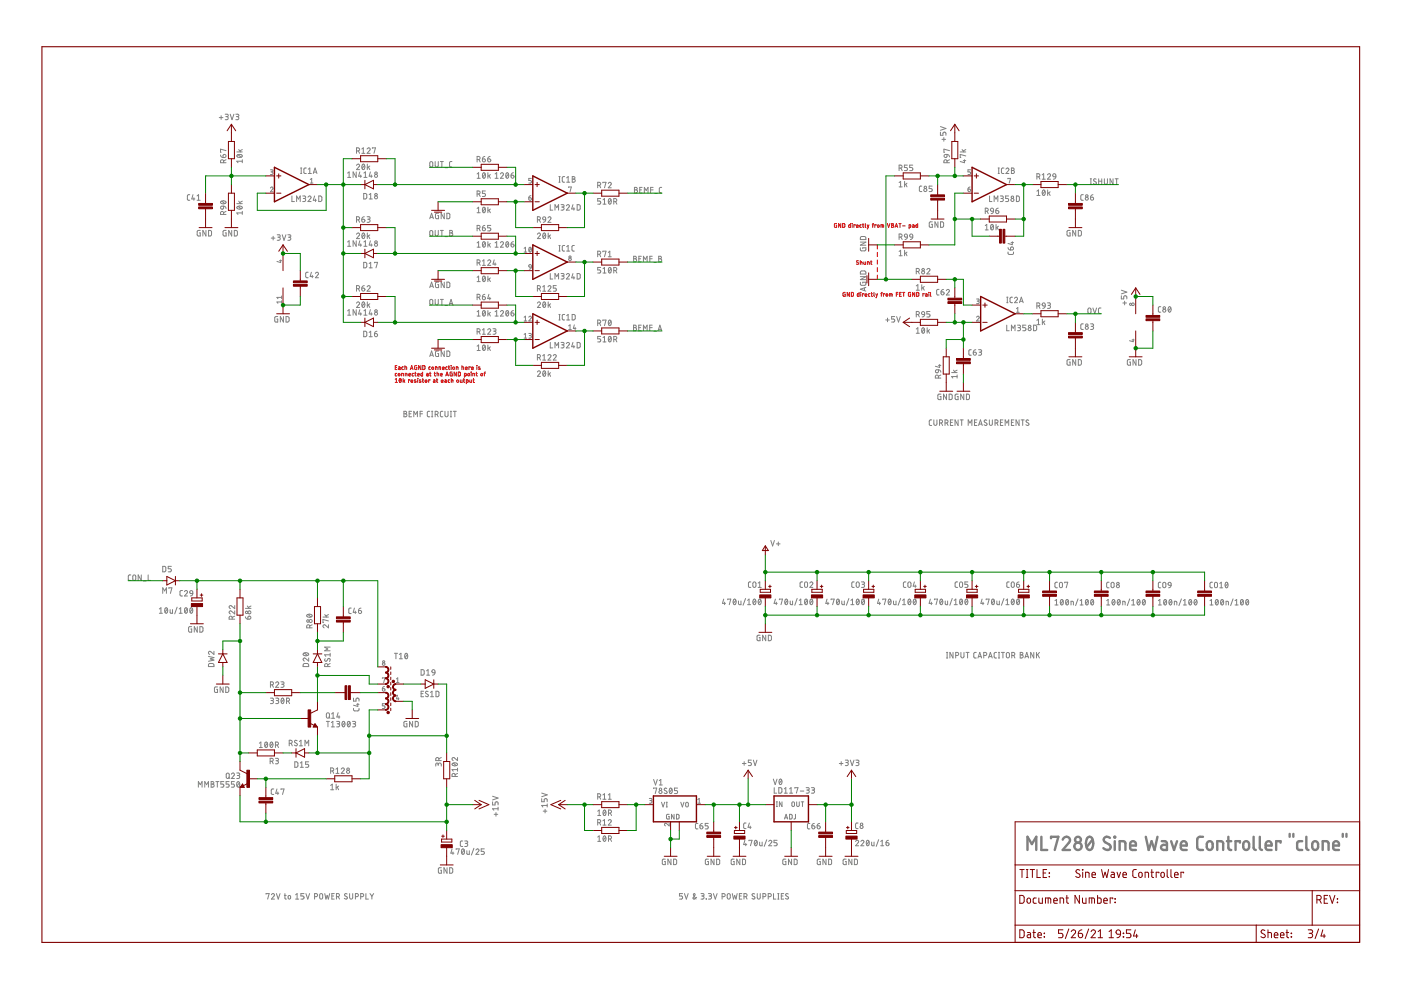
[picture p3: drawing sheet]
<svg xmlns="http://www.w3.org/2000/svg" width="297mm" height="210mm" viewBox="0 0 297 210" stroke-linecap="round" stroke-linejoin="round" font-family="sans-serif">
<g fill="none" stroke="#f00" stroke-width=".21">
<path d="M177.4 47.4l-.5 .1 .1 .7h.4v-.4h-.2M178.3 47.4v.8l-.5-.8v.8M178.7 47.4l.4 .1-.1 .7h-.3zM180.3 47.4v.8h-.3v-.5h.3M180.7 47.4h.1M180.7 47.7v.5M181.3 47.8l-.3-.1v.5M181.6 47.9h.4l-.1-.2-.3 .1v.3l.4 .1M182 55.3h-.3l-.1 .1 .4 .4v.2h-.4M182.4 55.5l.4 .1v.5M182.4 55.2v.9M182.6 47.7l-.3 .1v.4h.3"/>
<path d="M182.9 47.7h.2M183 47.4v.8h.1M183.2 55.5v.4l.1 .2h.2v-.6M183.5 47.4v.7l.1 .1M183.9 47.7l.1 .5M183.9 56.1v-.6l.4 .1v.5M184.2 47.7l-.3 .8M184.6 55.5h.3M184.7 55.2v.7l.2 .2M184.9 47.7h.3M185.2 47.4l-.2 .1v.7M185.8 47.8l-.3-.1v.5"/>
<path d="M186 51.9v.9M186 53.5v.9M186 55.1v.9M186 56.7v.9M186 58.3v.9M186.1 47.7l.3 .1-.1 .4-.2-.1zM186.8 48.2v-.5h.5v.5M187.1 47.7v.5M188.1 47.4l.3 .8 .3-.8M189 47.4l.4 .1-.1 .3 .2 .2-.1 .2h-.4zM189 47.8h.3M189.8 48.2l.3-.8 .2 .8"/>
<path d="M189.8 48h.5M190.6 47.4h.5M190.8 47.4v.8M191.3 47.9h.6M192.7 48.2h.4l-.1-.5h-.3v.8M193.5 47.7l.3 .1v.4h-.3v-.2l.3-.1M194.6 47.4v.8h-.4v-.5h.4M83.8 77.9h.3M84.1 79.2h-.3v.5h.3M84.2 77.5h-.4v.9h.4M84.5 77.8l.3 .1v.5l-.3-.1v-.2l.3-.1M85.2 79.7v-.5h.3v.5"/>
<path d="M85.5 77.8l-.3 .1v.4l.3 .1M85.9 77.8l.3 .1v.5M85.9 77.5v.9M85.9 79.7v-.5h.4v.5M86.7 79.4h.3v-.2h-.3v.4l.3 .1M87 78.4l.3-.9 .3 .9M87.1 78.1h.4M87.7 79.2l-.3 .1v.4h.3M87.9 79.2h.3M88 78.9v.7l.2 .1M88.2 79.7h.1M88.4 77.5l-.5 .1v.6l.2 .2h.3v-.5h-.2"/>
<path d="M88.5 79.4h.4l-.1-.2h-.2l-.1 .4 .4 .1M89.2 77.5v.9l-.4-.9v.9M89.6 78.9v.8h-.3v-.5h.3M89.6 77.5l.5 .1-.1 .7-.4 .1zM90.5 79.2l.3 .1v.4h-.3v-.3h.3M91.1 79.2h.3M91.2 78.9v.7l.2 .1M91.2 77.8l-.3 .1 .1 .4 .2 .1M91.7 77.8l.2 .2-.2 .4-.1-.2zM92.1 79.2h.2M92.1 78.9v.7l.2 .1M92.3 78.4v-.6l.3 .1 .1 .5"/>
<path d="M92.7 79.2h.3v.5M92.7 78.9v.8M93.1 78.4v-.6l.3 .1v.5M93.4 79.4h.4l-.1-.2h-.3v.4l.4 .1M93.8 78.1h.4l-.1-.3-.3 .1v.3l.4 .2M94.5 79.7l.3-.8 .3 .8M94.6 79.5h.4M94.8 77.8l-.3 .1v.4l.3 .1M95.1 77.8h.3M95.2 77.5v.7l.2 .2M95.6 77.5h.1M95.7 77.8v.6"/>
<path d="M95.9 78.9l-.5 .1 .1 .7h.4v-.5h-.2M96.7 78.4v-.6l.4 .1v.5M96.8 78.9v.8l-.5-.8v.8M97.2 78.9l.4 .1-.1 .7h-.3zM97.9 77.8l.4 .1v.5M97.9 77.5v.9M98.5 79.7h.3v-.5h-.3v.8M98.7 78.1h.4l-.1-.3-.3 .1v.3l.4 .2M99.2 79.2h.3v.5l-.3-.1zM99.7 77.9l-.3-.1v.6M99.9 78.9h.1M99.9 79.2v.5"/>
<path d="M100 78.1h.4l-.2-.3-.2 .1v.3l.4 .2M100.2 79.7v-.5h.4v.5M100.9 79.2h.3M101 78.9v.7l.2 .1M101.1 77.5h.1M101.1 77.8v.6M101.8 77.8h-.3v.2l.3 .2v.1h-.3M102.6 79.2h.3M102.9 78.9l-.2 .1v.7M179.2 62l-.4 .1v.7h.4v-.4h-.1M180.1 62v.8l-.5-.8v.8M180.5 62l.4 .1-.1 .7h-.3z"/>
<path d="M182.1 62v.8h-.3v-.5h.3M182.5 62h.1M182.5 62.3v.5M183.2 62.4l-.3-.1v.5M183.4 62.5h.4l-.1-.2-.3 .1v.3l.4 .1M184.4 62.3l-.3 .1 .1 .4h.2M184.7 62.3h.3M184.8 62v.7l.2 .1M185.3 62v.7l.1 .1M185.7 62.3l.2 .5M186.1 62.3l-.4 .8M186.8 62.3h.2"/>
<path d="M187 62l-.1 .1v.7M187.6 62.4l-.3-.1v.5M188.6 62.8v-.5h.5l.1 .5M188.9 62.3v.5M190 62.4h.4M190.4 62h-.4v.8M190.7 62.4h.3M191.1 62h-.4v.8h.4M191.4 62h.4M191.6 62v.8M193.1 62l-.5 .1 .1 .7h.4v-.4h-.2M194 62v.8l-.5-.8v.8"/>
<path d="M194.4 62l.4 .1-.1 .7h-.3zM195.9 62.4l-.2-.1v.5M196.3 62.3h.3v.5h-.4l.1-.3h.3M196.9 62h.1M196.9 62.3v.5M197 62h.1M197.3 62v.8h.1M83.8 80.4l.2-.2v.9M83.8 81.1h.5M84.8 80.3a.4 .4 0 0 1 .3 .4 .4 .4 0 0 1-.3 .4l-.2-.4zM85 80.4l-.3 .5M85.5 80.2v.9"/>
<path d="M85.6 80.7l.2 .4M85.8 80.5l-.3 .3M86.9 80.6l-.3-.1v.6M87.1 80.8h.4l-.1-.2h-.2l-.1 .3 .4 .2M88.2 80.6h-.3v.1l.3 .2v.2l-.3-.1M88.5 80.2h.1M88.6 80.5v.6M89.2 80.6h-.3l.3 .3v.2l-.3-.1M89.6 80.5h.2M89.6 80.2v.7l.2 .2M91.2 80.6l-.3-.1v.6M91.9 80.5l.3 .2v.4h-.3v-.3h.3"/>
<path d="M92.5 80.5h.3M92.6 80.2v.7l.2 .2M93.6 80.8h.3l-.1-.2h-.2v.3l.3 .2M94.3 80.5l.3 .2v.4h-.3v-.3h.3M95.3 80.5l-.3 .2v.3l.3 .1M95.7 80.5l.3 .1v.5M95.7 80.2v.9M97.6 80.5v.5l.1 .1h.3v-.6M98.3 80.5h.2M98.3 80.2v.7l.2 .2M98.9 81.1l.3-.1v-.5h-.3v.9M99.6 80.5v.5l.2 .1h.2v-.6"/>
<path d="M100.3 80.5h.3M100.4 80.2v.7l.2 .2"/>
<circle cx="84.6" cy="79.4" r=".26"/>
<circle cx="96.1" cy="78.1" r=".26"/>
<circle cx="102.1" cy="79.4" r=".26"/>
<circle cx="188" cy="62.5" r=".26"/>
<circle cx="90.3" cy="80.8" r=".26"/>
<circle cx="97" cy="80.8" r=".26"/>
</g>
<g fill="none" stroke="#808080" stroke-width=".21">
<path d="M46.5 24.9h.8M46.8 32.9l.1 .3 .4 .2M46.9 24.5v.8M47.3 32.8a.33 .33 0 0 1 .6 .1 .33 .33 0 0 1-.3 .5h-.3zM47.4 34.5l-.1-.6h-.4l-.1 .6h1.1M47.8 24.2h.5l.1 .2-.1 .3h-.4M47.9 31.9l-1.1-.3v.7h.1M47.9 33.9l-.5 .2M48.1 24.7l.2 .1 .1 .3-.2 .3h-.4M48.8 24.2l.4 1.2 .4-1.2M50 24.2h.5l.2 .2-.2 .3h-.4M50.2 32.2h1.2"/>
<path d="M50.2 33a.64 .64 0 0 1 .7-.3 .64 .64 0 0 1 .5 .5 .65 .65 0 0 1-1.2-.2zM50.3 24.7l.3 .1v.5l-.6 .1M50.5 32.8l.6 .5M50.6 31.7l.4 .5M51.4 34.2h-1.2l.3 .3M51.4 33.9v.6M51.4 31.7l-.6 .3M57.3 39.9a.27 .27 0 0 1 .4-.2 .27 .27 0 0 1 .1 .4l-.5 .6h.6M57.3 36l.6 .1v.2l-.5 .1M57.6 36.4l.3 .4-.2 .2h-.4M63.7 36.8h.3M63.7 35.6h.3"/>
<path d="M63.9 35.6v1.2M64.9 35.6l-.3 .1-.2 .2 .1 .8 .4 .1M65.4 36.8h.6M65.4 35.9l.3-.3v1.2M65.8 38.1l.3-.3v1M65.8 38.8h.6M66.4 36.8l.4-1.2 .4 1.2M66.5 36.5h.6M73.7 36.7l.3-.3v1.2M73.7 37.6h.7M75.5 36.4v1.2l-.6-1.2v1.2M75.6 35.1a.32 .32 0 0 1 .4-.3 .32 .32 0 0 1 .1 .5l-.5 .7h.6"/>
<path d="M75.6 32l.6-.1v-.4l-.6-.2v1.2M76 32l.2 .5M76.3 36.4l-.3 1h.7M76.5 37.1v.5M76.7 31.6l.3-.3v1.2M76.7 32.5h.7M76.9 34.9v-.1a.58 .58 0 0 1 .5 .6 .58 .58 0 0 1-.5 .5l-.2-.5zM77.2 37.6h.6M77.2 36.7l.3-.3v1.2M77.3 35.1l-.5 .6M77.8 31.6a.32 .32 0 0 1 .5-.2 .32 .32 0 0 1 .1 .5l-.6 .6h.7M77.9 34.8v1.2"/>
<path d="M78.1 35.4l.3 .6M78.4 35.2l-.5 .4M78.5 36.4l-.2 1h.6M78.7 37.1v.5M79 31.5v-.2h.6l-.3 1.2M91.2 34.3h.3l.2 .1v.8l-.2 .2-.4-.2zM92.3 34.2v.9l.2 .3 .4-.2v-1M93.4 34.2h.6M93.7 34.2v1.2M94.4 35.6h.5M95.8 34.2l-.4 .1-.1 .2 .1 .8 .4 .1M101.2 33.8h.4l.2-.2-.1-.3-.5-.1v1.2"/>
<path d="M101.2 36.9l.3-.3v1.2M101.2 37.8h.6M101.5 33.8l.3 .6M102.3 33.7h.4a.32 .32 0 0 1 .2 .4 .32 .32 0 0 1-.3 .2 .32 .32 0 0 1-.3-.3zM102.4 36.7l.1-.1a.6 .6 0 0 1 .4 .6 .6 .6 0 0 1-.4 .6l-.2-.6zM102.8 33.2l-.4 .1-.1 .4M102.9 36.9l-.6 .6M103.4 33.7h.4a.32 .32 0 0 1 .2 .4 .32 .32 0 0 1-.3 .2 .32 .32 0 0 1-.3-.3zM103.4 36.6v1.2M103.7 37.3l.3 .5M103.9 33.2l-.4 .1-.1 .4M104 37l-.6 .4"/>
<path d="M105 37.8h.6M105 36.9l.3-.3v1.2M106.1 36.9a.32 .32 0 0 1 .5-.2 .32 .32 0 0 1 .1 .4l-.6 .7h.6M107.4 36.7v-.1a.6 .6 0 0 1 .5 .6 .6 .6 0 0 1-.5 .6l-.2-.6zM107.8 36.9l-.5 .6M108.4 37.1h.3a.32 .32 0 0 1 .3 .4 .32 .32 0 0 1-.3 .3 .32 .32 0 0 1-.3-.3zM108.9 36.6l-.4 .2-.1 .3M112.7 37.8h-.6v.5h.5l.1 .2-.1 .3h-.5M118.5 38.6h.3M118.5 37.4h.3M118.6 37.4v1.2M119.7 37.4l-.4 .1-.1 .2 .1 .8 .4 .1"/>
<path d="M120.1 38.6h.7M120.1 37.7l.4-.3v1.2M120.6 39.8v-.2h.5l-.2 1.1M121.3 37.4l.6 .1v.4l-.3 .1 .4 .2-.2 .4h-.5zM121.3 38h.3M126.7 39.3l.6-.1v-.4l-.6-.1v1.1M127.1 39.3l.3 .5M127.8 38.8v-.1h.7l-.3 1.1M129 38.9a.32 .32 0 0 1 .4-.2 .32 .32 0 0 1 .1 .5l-.5 .6h.6M134.5 39.7l.5 .1 .1 .1-.2 .4 .3 .2-.2 .4h-.5zM136.1 39.7h-.5v1.2h.5M138.5 39.7h-.6v1.2"/>
<path d="M140.3 39.7l-.4 .1-.1 .2v.7l.5 .2M190.6 35.6l.6-.1v-.4l-.6-.1v1.2M190.6 38.7l.3-.2v1.1M190.6 39.6h.7M191 35.6l.3 .6M191.8 38.5v1.1M192 39.1l.3 .5M192.3 38.8l-.5 .4M192.4 35h-.7v.5h.4a.34 .34 0 0 1 .3 .3 .34 .34 0 0 1-.3 .4h-.4M193.5 35h-.6v.5h.4a.33 .33 0 0 1 .2 .3 .33 .33 0 0 1-.2 .4h-.4M195.5 39.5h-.4l-.2 .2v.8l.6 .1M197.6 39.5h-.6v.5h.4a.32 .32 0 0 1 .2 .3 .32 .32 0 0 1-.2 .3h-.4"/>
<path d="M199.4 28v.7h.5v-.4a.32 .32 0 0 1 .3-.3 .32 .32 0 0 1 .4 .3v.4M199.4 26.8l1.2 .4-1.2 .4M199.7 29.5h.8M200.1 29.2v.8M200.2 32.9l.6-.2v.4a.32 .32 0 0 1-.5 .3 .32 .32 0 0 1-.1-.5zM200.8 34.5v-.5l-.3-.1h-.2l-.2 .6h1.2M200.8 32.7l.4 .3 .1 .3M201.3 31.9l-1.2-.3v.7h.2M201.3 33.9l-.5 .2M203.6 32.2h1.2M204 31.7l.4 .5M204.2 34.1h.6"/>
<path d="M204.5 33.9v.6l-.9-.3M204.8 33.1l-1.2-.4v.7h.1M204.8 31.7l-.6 .3M205.7 39.6l-.3 .2-.2 .3M205.8 36h-.6v.4l.5 .1 .1 .2-.1 .3h-.5M211.6 36.8h.3M211.6 35.6h.3M211.8 35.6v1.2M212.9 35.6l-.5 .1-.1 .2v.7l.6 .2M213.3 35.9a.32 .32 0 0 1 .4-.3 .32 .32 0 0 1 .1 .6l-.5 .6h.6M213.7 37.9l.5-.1-.2 1M214.4 35.6l.6 .1v.3l-.2 .2 .3 .2-.2 .4h-.5z"/>
<path d="M214.4 36.2h.4M219.8 37.5l.6-.1v-.4l-.6-.2v1.2M220.2 37.5l.3 .5M221 37.1l.3-.3v1.2M221 38h.6M222.1 37.1a.32 .32 0 0 1 .4-.3 .32 .32 0 0 1 .1 .6l-.5 .6h.6M223.3 36.9h.4l.2 .6-.6-.1zM223.9 37.5l-.3 .4-.3 .1M231.2 39.1h.2M231.2 37.9h.2M231.3 37.9v1.2M232.4 38l-.4-.1-.1 .3 .4 .4a.32 .32 0 0 1 0 .5 .32 .32 0 0 1-.5-.2"/>
<path d="M232.9 37.9v1.2M232.9 38.4h.7M233.6 37.9v1.2M234.1 37.9l.1 1 .2 .2 .4-.2v-1M236 37.9v1.2l-.6-1.2v1.2M236.4 37.9h.7M236.7 37.9v1.2M40.2 41.3h-.3l-.2 .3v.7l.5 .2M40.9 41.3l-.2 .9h.6M41.1 41.9v.6M41.8 42.5h.6M41.8 41.6l.3-.3v1.2"/>
<path d="M42.5 48.9l-.7 .1v.8l.2 .2h.5v-.6h-.2M43.7 48.9v1.1l-.7-1.1v1.1M44.2 48.9l.6 .2v.7l-.1 .2h-.5zM46.8 43.8l.6-.1v.4a.33 .33 0 0 1-.5 .2 .33 .33 0 0 1-.1-.5zM46.8 42.7a.65 .65 0 0 1 1.1 .3 .63 .63 0 0 1-.6 .2 .63 .63 0 0 1-.5-.4zM47 42.7l.7 .5M47.4 45.5l-.1-.6h-.4l-.1 .6h1.1M47.4 43.7l.3 .1 .2 .4M47.9 44.8l-.5 .3M47.9 48.9l-.6 .1v.8l.2 .2h.4v-.6h-.1M49.1 48.9v1.1l-.6-1.1v1.1M49.7 48.9h.3l.3 .2v.7l-.2 .2h-.4z"/>
<path d="M50.2 43.2h1.2M50.3 43.8a.63 .63 0 0 1 1.1 .3 .63 .63 0 0 1-.7 .3 .63 .63 0 0 1-.5-.5zM50.5 43.8l.6 .5M50.6 42.7l.4 .5M51.4 44.8v.7M51.4 45.1h-1.2l.3 .4M51.4 42.7l-.6 .2M57.5 50.5h.8M57.9 50.1v.8M58.8 49.8h.5l.1 .2-.1 .3h-.4M59.1 50.3l.3 .1v.3l-.2 .2h-.4M59.3 55.3h.4"/>
<path d="M59.5 55.1v.6l-.8-.3M59.8 49.8l.4 1.1 .4-1.1M61 49.8h.5l.2 .2-.2 .3h-.3M61.3 50.3l.3 .1 .1 .3-.2 .2h-.5M61.9 41.6v1.1h.5M62.9 42.7v-1.1l.4 .6 .3-.6v1.1M64.2 41.6h.4l.2 .2-.1 .3h-.4M64.5 42.1l.2 .1 .1 .3-.2 .2h-.4M65.3 41.8a.32 .32 0 0 1 .5-.2 .32 .32 0 0 1 0 .5l-.5 .6h.7M65.3 57.7l-.4 .1-.1 .2v.7l.5 .2M66 57.7l-.2 .9h.6M66.2 58.4v.5"/>
<path d="M66.7 41.6l-.3 .9h.7M66.9 58a.32 .32 0 0 1 .4-.3 .32 .32 0 0 1 .1 .5l-.5 .7h.6M66.9 42.2v.5M67.6 41.6l.6 .2v.7l-.3 .2h-.3zM73.7 51.3l.3-.2v1.1M73.7 52.2h.7M75.5 51.1v1.1l-.6-1.1v1.1M75.6 49.7a.32 .32 0 0 1 .4-.3 .32 .32 0 0 1 .1 .5l-.5 .7h.6M75.6 46.6l.6-.1v-.4l-.6-.1v1.1M76 46.6l.2 .5M76.3 51.1l-.3 .9h.7M76.5 51.7v.5"/>
<path d="M76.7 46.5h.4a.32 .32 0 0 1 .3 .3 .32 .32 0 0 1-.4 .3 .32 .32 0 0 1-.3-.3zM76.9 49.5v-.1a.6 .6 0 0 1 .5 .6 .6 .6 0 0 1-.5 .6l-.2-.6zM77.1 41h.5l.1 .2v.8l-.1 .2h-.5zM77.1 55.6h.5l.1 .2v.8l-.1 .2h-.5zM77.2 51.3l.3-.2v1.1M77.2 52.2h.6M77.2 46a.51 .51 0 0 0-.5 .5M77.3 49.7l-.5 .6M77.8 46h.4l.3 .2-.2 .3h-.3M77.9 49.4v1.2M78.1 50l.3 .6M78.1 46.5l.3 .1 .1 .3-.2 .2h-.5"/>
<path d="M78.3 42.2h.6M78.3 41.3l.3-.3v1.2M78.3 55.9l.3-.3v1.2M78.3 56.8h.6M78.4 49.8l-.5 .4M78.5 51.1l-.2 .9h.6M78.7 51.7v.5M79.4 55.8v-.2h.7l-.4 1.2M91.1 46.4l.4-1.2 .4 1.2M91.2 46.1h.6M91.2 48.9h.3l.2 .1v.8l-.2 .2-.4-.2zM92.3 48.9v.8l.2 .3 .4-.2v-.9"/>
<path d="M93 59.8l-.6 .1v1l.6 .1v-.7h-.2M93 45.2l-.6 .1v1l.6 .1v-.7h-.2M93.4 48.9h.6M93.7 48.9v1.1M94.2 45.2v1.2l-.7-1.2v1.2M94.2 59.8v1.2l-.7-1.2v1.2M94.4 50.2h.5M94.7 59.8h.5l.2 .2v.8l-.2 .2h-.5zM94.7 45.2h.5l.2 .2v.8l-.2 .2h-.5zM95.4 48.9l.5 .1v.3l-.2 .1 .3 .2-.2 .4h-.4zM95.4 49.4h.3M101.2 41.1h.4l.2-.2-.1-.3-.5-.1v1.2"/>
<path d="M101.2 55.7l.5-.1v-.4l-.5-.1v1.2M101.2 48.4h.4l.2-.2-.1-.3-.5-.1v1.2M101.2 44.2l.3-.3v1.2M101.2 51.5l.3-.3v1.2M101.2 58.8l.3-.3v1.2M101.2 45.1h.6M101.2 59.7h.6M101.2 52.4h.6M101.5 41.1l.3 .6M101.5 55.7l.3 .6M101.5 48.4l.3 .6M102.3 48.3h.4a.32 .32 0 0 1 .2 .4 .32 .32 0 0 1-.3 .2 .32 .32 0 0 1-.3-.3z"/>
<path d="M102.3 55.4l.3-.3v1.2M102.3 56.3h.6M102.4 44h.1a.58 .58 0 0 1 .4 .5 .58 .58 0 0 1-.4 .6l-.2-.6zM102.4 58.6h.1a.58 .58 0 0 1 .4 .5 .58 .58 0 0 1-.4 .6l-.2-.6zM102.4 51.3h.1a.58 .58 0 0 1 .4 .5 .58 .58 0 0 1-.4 .6l-.2-.6zM102.8 47.8l-.4 .1-.1 .4M102.9 44.2l-.6 .6M102.9 58.8l-.6 .7M102.9 51.5l-.6 .7M102.9 40.5h-.6v.5h.4a.34 .34 0 0 1 .2 .3 .34 .34 0 0 1-.2 .4h-.4M103.4 55.4a.32 .32 0 0 1 .4-.3 .32 .32 0 0 1 .1 .5l-.5 .7h.7M103.4 43.9v1.2"/>
<path d="M103.4 51.2v1.2M103.4 58.5v1.2M103.7 44.6l.3 .5M103.7 59.2l.3 .5M103.7 51.9l.3 .5M104 44.3l-.6 .4M104 58.9l-.6 .4M104 51.6l-.6 .4M104.1 47.8h-.7v.5h.4a.33 .33 0 0 1 .3 .3 .33 .33 0 0 1-.3 .4h-.4M104.8 55.1l-.3 .9h.7M105 51.5l.3-.3v1.2M105 52.4h.6"/>
<path d="M105 55.7v.6M106.1 51.5a.32 .32 0 0 1 .5-.2 .32 .32 0 0 1 .1 .5l-.6 .6h.6M107.4 51.3l.1-.1a.63 .63 0 0 1 .4 .7 .63 .63 0 0 1-.5 .5l-.2-.6zM107.8 51.5l-.5 .7M108.4 51.8h.3a.32 .32 0 0 1 .3 .3 .32 .32 0 0 1-.3 .3 .32 .32 0 0 1-.3-.3zM108.9 51.2l-.4 .2-.1 .4M111.1 52.7l.3-.3v1M111.1 53.4h.6M112.1 41.9h.3a.28 .28 0 0 1 .3 .3 .28 .28 0 0 1-.3 .3 .28 .28 0 0 1-.3-.3zM112.2 56.2l.3-.1 .1 .1 .1 .4-.6-.1zM112.2 52.5h.1a.51 .51 0 0 1 .4 .4 .51 .51 0 0 1-.4 .5l-.2-.5zM112.6 41.5l-.4 .1-.1 .3"/>
<path d="M112.6 52.7l-.4 .5M112.7 56.6l-.2 .4-.3 .1M113.9 49.7a.32 .32 0 0 1 .5-.3 .32 .32 0 0 1 .1 .5l-.6 .7h.7M113.9 46.6l.6-.1v-.4l-.6-.1v1.1M114.3 46.6l.3 .5M115.2 46h.4l.1 .6-.6-.1zM115.2 49.5l.1-.1a.6 .6 0 0 1 .4 .6 .6 .6 0 0 1-.4 .6l-.2-.6zM115.7 49.7l-.6 .6M115.7 46.6l-.1 .3-.4 .2M116.2 46.2a.32 .32 0 0 1 .4-.2 .32 .32 0 0 1 .1 .5l-.5 .6h.6M116.2 49.4v1.2M116.5 50l.2 .6"/>
<path d="M116.7 43.4v1.2h.5M116.7 58v1.2h.5M116.7 49.8l-.5 .4M117.7 44.6v-1.2l.3 .6 .4-.6v1.2M117.7 59.2v-1.2l.3 .6 .4-.6v1.2M118.5 53.2h.3M118.5 52h.3M118.6 52v1.2M119 43.4h.5l.1 .2-.1 .3h-.4M119 58h.5l.1 .2-.1 .3h-.4M119.3 43.9l.2 .1 .1 .3-.2 .2-.4 .1M119.3 58.5l.2 .1 .1 .3-.2 .2-.4 .1"/>
<path d="M119.7 52l-.4 .1-.1 .2 .1 .8 .4 .1M120.1 43.6a.32 .32 0 0 1 .4-.2 .32 .32 0 0 1 .1 .5l-.5 .7h.6M120.1 58.3a.32 .32 0 0 1 .4-.3 .32 .32 0 0 1 .1 .5l-.5 .7h.6M120.1 53.2h.7M120.1 52.3l.4-.3v1.2M121.5 43.4l-.3 .9h.7M121.5 58l-.3 .9h.7M121.7 44v.6M121.7 58.6v.6M121.8 52l-.4 .1-.1 .2v.8l.5 .1M122.4 43.4h.4l.2 .2v.7l-.2 .2-.4 .1zM122.4 58h.4l.2 .2v.8l-.2 .1-.4 .1z"/>
<path d="M126.7 53.9h.5l.2-.2-.1-.3-.6-.1v1.1M127.1 53.9l.3 .5M127.4 42.1h-.7v.5h.4a.34 .34 0 0 1 .3 .4 .34 .34 0 0 1-.3 .3h-.4M127.4 56.7h-.7v.5h.4a.34 .34 0 0 1 .3 .4 .34 .34 0 0 1-.3 .3h-.4M127.8 53.4v-.1h.7l-.3 1.1M127.8 43.3h.7M127.8 42.4l.4-.3v1.2M127.8 57l.4-.3v1.2M127.8 57.9h.7M129 53.5l.3-.2v1.1M129 54.4h.6M129.1 42.2l.1-.1a.6 .6 0 0 1 .4 .6 .6 .6 0 0 1-.4 .6l-.2-.6z"/>
<path d="M129.1 56.8l.1-.1a.6 .6 0 0 1 .4 .6 .6 .6 0 0 1-.4 .6l-.2-.6zM129.5 42.4l-.5 .6M129.5 57l-.5 .6M130.1 42.8l.6-.2v-.4l-.6-.1v1.2M130.1 57.4l.5-.1 .2-.2-.1-.3-.6-.1v1.2M130.5 42.8l.3 .5M130.5 57.4l.3 .5M134.3 54.3l.5 .1 .1 .1-.2 .4 .3 .2-.2 .4h-.5zM134.3 54.9h.4M134.5 40.3h.4M135.4 54.9h.4M135.6 40.3h.4"/>
<path d="M136 54.3h-.6v1.2h.6M136.4 55.5v-1.2l.4 .7 .4-.7v1.2M136.6 40.9v-1.2l.4 .7 .4-.7v1.2M137.8 54.9h.5M137.9 40.3h.6M138.3 54.3h-.5v1.2M138.7 55.6h.5M138.8 41h.6M139.7 54.3l.5 .1v.4l-.2 .1 .3 .2-.2 .4h-.4zM139.7 54.9h.3M182.4 52.5l.1 .6 .8 .1 .3-.2v-.5h-.7v.2M182.4 59.8l.1 .7h.8l.3-.2v-.5h-.7v.2"/>
<path d="M182.4 51.3h1.2l-1.2 .7h1.2M182.4 58.7h1.2l-1.2 .6h1.2M182.5 50.2h.9l.2 .1v.5h-1.2zM182.5 57.5h.9l.2 .1v.5h-1.2zM190.6 50.3l.6-.2 .1-.2-.2-.3h-.5v1.2M190.6 53.3l.3-.2v1.1M190.6 54.2h.7M191 50.3l.3 .5M191.8 53.1v1.1M191.9 49.7h.4l.1 .6-.6-.1zM192 53.7l.3 .5M192.3 53.4l-.5 .4"/>
<path d="M192.4 50.3l-.1 .3-.4 .2M193 49.7h.4l.1 .6-.6-.1zM193.5 50.3l-.1 .3-.4 .2M194.3 57.6l.6-.2v-.4l-.6-.1v1.2M194.7 57.6l.2 .5M196.5 57.2a.32 .32 0 0 1 .5-.3 .32 .32 0 0 1 .1 .5l-.6 .7h.7M197.7 47l-.6 .2v.9l.6 .1v-.6h-.2M198.9 47v1.2l-.7-1.2v1.2M199.4 47l.5 .1 .1 .1v.8l-.1 .2h-.5zM205.2 40.1h.4a.28 .28 0 0 1 .2 .3 .28 .28 0 0 1-.3 .2 .28 .28 0 0 1-.3-.2zM208.9 44.8l.6-.1v-.4l-.6-.2v1.2M208.9 47.8l.3-.2v1.1"/>
<path d="M208.9 48.7h.6M209.3 44.8l.2 .5M209.8 41.6v1.1h.5M210.1 44.2h.4l.2 .6-.6-.1zM210.2 47.7v-.1a.58 .58 0 0 1 .5 .6 .58 .58 0 0 1-.5 .5l-.2-.5zM210.6 47.8l-.5 .7M210.7 44.8l-.3 .4-.3 .1M210.8 42.7v-1.1l.4 .6 .4-.6v1.1M211.1 44.7h.4a.33 .33 0 0 1 .3 .3 .33 .33 0 0 1-.4 .3 .33 .33 0 0 1-.3-.3zM211.2 47.6v1.1M211.4 48.2l.3 .5M211.6 44.1l-.3 .2-.2 .4"/>
<path d="M211.7 48l-.5 .4M212.1 41.6h.4l.2 .2-.1 .3h-.4M212.4 42.1l.3 .1v.3l-.1 .2h-.5M213.7 53.4l.1 .4 .2 .2 .7-.1 .2-.5M213.7 52.5l.2 .4 .3 .1M213.8 41.6h-.6v.5h.4a.34 .34 0 0 1 .3 .3 .34 .34 0 0 1-.3 .3h-.4M214.3 52.4a.33 .33 0 0 1 .6 .1 .33 .33 0 0 1-.3 .5h-.4zM214.4 51.4h.5M214.6 51.2v.7l-.9-.3M215.5 41.6l.6 .2v.7l-.3 .2h-.3zM219.8 40.5l.4-.2v1.1M219.8 41.4h.7"/>
<path d="M221.1 40.4l.1-.1a.58 .58 0 0 1 .4 .6 .58 .58 0 0 1-.4 .5l-.2-.5zM221.6 40.5l-.6 .7M222.1 40.3v1.1M222.4 40.9l.3 .5M222.7 40.7l-.6 .4M226.9 48.9l-.6 .1-.1 .8 .2 .2h.5v-.6h-.2M228.1 48.9v1.1l-.7-1.1v1.1M228.6 48.9h.5l.2 .2v.7l-.2 .2h-.5zM229.7 41.3h-.4l-.1 .3v.7l.5 .2M231.2 41.8h.4a.32 .32 0 0 1 .3 .4 .32 .32 0 0 1-.4 .2 .32 .32 0 0 1-.3-.3zM231.7 41.3l-.3 .1-.2 .4M58.9 67.1l-.6 .1v1l.6 .1v-.7h-.2"/>
<path d="M59.7 64h-1l.2 .3M59.7 62.8v.5M59.7 63.8v.5M59.7 63.1h-1l.2 .2M60.1 67.1v1.2l-.7-1.2v1.2M60.6 67.1h.5l.2 .2v.8l-.2 .2h-.5zM73.7 65.9l.3-.2v1.1M73.7 66.8h.7M75.5 65.7v1.1l-.6-1.1v1.1M75.6 64.3a.32 .32 0 0 1 .4-.3 .32 .32 0 0 1 .1 .5l-.5 .7h.6M75.6 61.2l.6-.1v-.4l-.6-.1v1.1M76 61.2l.2 .5"/>
<path d="M76.3 65.7l-.3 .9h.7M76.5 66.3v.5M76.7 61.1h.4a.32 .32 0 0 1 .3 .3 .32 .32 0 0 1-.4 .3 .32 .32 0 0 1-.3-.3zM76.9 64.1v-.1a.6 .6 0 0 1 .5 .6 .6 .6 0 0 1-.5 .6l-.2-.6zM77.1 70.2l.5 .1 .1 .1v.8l-.1 .2h-.5zM77.2 65.9l.3-.2v1.1M77.2 66.8h.6M77.2 60.6l-.3 .1-.2 .4M77.3 64.3l-.5 .6M77.8 60.8a.32 .32 0 0 1 .5-.2 .32 .32 0 0 1 .1 .5l-.6 .6h.7M77.9 64v1.2M78.1 64.6l.3 .6"/>
<path d="M78.3 70.5l.3-.3v1.2M78.3 71.4h.6M78.4 64.4l-.5 .4M78.5 65.7l-.2 .9h.6M78.7 66.3v.5M79.4 70.7h.4a.32 .32 0 0 1 .2 .4 .32 .32 0 0 1-.3 .3 .32 .32 0 0 1-.3-.3zM79.9 70.2l-.4 .2-.1 .3M91.1 61l.4-1.2 .4 1.2M91.1 75.6l.4-1.2 .4 1.2M91.2 60.7h.6M91.2 75.3h.6M91.2 63.5h.3l.2 .1v.9l-.2 .1-.4-.1z"/>
<path d="M92.3 63.5v.8l.2 .3 .4-.1v-1M93 74.4l-.6 .1v1l.6 .1v-.6h-.2M93.4 63.5h.6M93.7 63.5v1.1M94.2 74.4v1.2l-.7-1.2v1.2M94.4 64.8h.5M94.7 74.4h.5l.2 .2v.8l-.2 .2h-.5zM95.2 64.6l.4-1.1 .4 1.1M95.3 64.3h.6M101.2 70.3l.5-.1 .1-.2-.2-.3h-.4v1.2M101.2 63l.5-.1v-.4l-.5-.1v1.2M101.2 66.1l.3-.3v1.2"/>
<path d="M101.2 73.4l.3-.2v1.1M101.2 74.3h.6M101.2 67h.6M101.5 70.3l.3 .6M101.5 63l.3 .6M102.3 62.9h.4a.32 .32 0 0 1 .2 .4 .32 .32 0 0 1-.3 .3 .32 .32 0 0 1-.3-.4zM102.3 70l.3-.3v1.2M102.3 70.9h.6M102.4 73.2h.1a.58 .58 0 0 1 .4 .5 .58 .58 0 0 1-.4 .6l-.2-.6zM102.4 65.9h.1a.58 .58 0 0 1 .4 .5 .58 .58 0 0 1-.4 .6l-.2-.6zM102.8 62.4l-.4 .1-.1 .4M102.9 73.4l-.6 .7"/>
<path d="M102.9 66.1l-.6 .7M103.4 70a.32 .32 0 0 1 .4-.3 .32 .32 0 0 1 .1 .5l-.5 .7h.7M103.4 65.8v1.2M103.4 73.2v1.1M103.7 62.4l-.3 .9h.7M103.7 73.8l.3 .5M103.7 66.5l.3 .5M103.8 63v.6M104 73.5l-.6 .4M104 66.2l-.6 .4M104.5 69.7h.5l.2 .2-.2 .3h-.4M104.8 70.2l.3 .1 .1 .3-.2 .2-.5 .1"/>
<path d="M105 66.1l.3-.3v1.2M105 67h.6M106.1 66.1a.32 .32 0 0 1 .5-.2 .32 .32 0 0 1 .1 .5l-.6 .6h.6M107.4 65.9l.1-.1a.63 .63 0 0 1 .4 .7 .63 .63 0 0 1-.5 .5l-.2-.6zM107.8 66.1l-.5 .7M108.4 66.4h.3a.32 .32 0 0 1 .3 .3 .32 .32 0 0 1-.3 .3 .32 .32 0 0 1-.3-.3zM108.9 65.8l-.4 .2-.1 .4M111.1 67.3l.3-.3v1.1M111.1 70.9l.3-.2v1M111.1 71.7h.6M111.1 68.1h.6M112.1 70.7h.5l.1 .2-.1 .2h-.4"/>
<path d="M112.1 67.3a.27 .27 0 0 1 .4-.3 .27 .27 0 0 1 .1 .5l-.5 .6h.6M112.4 71.1l.3 .4-.2 .2h-.4M113.9 64.3a.32 .32 0 0 1 .5-.3 .32 .32 0 0 1 .1 .5l-.6 .7h.7M113.9 78.9a.32 .32 0 0 1 .5-.3 .32 .32 0 0 1 .1 .5l-.6 .7h.7M113.9 61.2h.5l.2-.2-.1-.3-.6-.1v1.1M113.9 75.8h.5l.2-.2-.1-.3-.6-.1v1.1M114.3 61.2l.3 .5M114.3 75.8l.3 .5M115.1 60.8l.3-.2v1.1M115.1 75.4l.3-.2v1.1M115.1 61.7h.6M115.1 76.3h.6"/>
<path d="M115.2 64.1l.1-.1a.6 .6 0 0 1 .4 .6 .6 .6 0 0 1-.4 .6l-.2-.6zM115.2 78.7h.1a.58 .58 0 0 1 .4 .5 .58 .58 0 0 1-.4 .6l-.2-.6zM115.7 64.3l-.6 .6M115.7 78.9l-.6 .6M116.2 60.8a.32 .32 0 0 1 .4-.2 .32 .32 0 0 1 .1 .5l-.5 .6h.6M116.2 75.4a.32 .32 0 0 1 .4-.2 .32 .32 0 0 1 .1 .5l-.5 .6h.6M116.2 64v1.2M116.2 78.6v1.2M116.5 64.6l.2 .6M116.5 79.2l.2 .6M116.7 72.6v1.2h.5M116.7 64.4l-.5 .4"/>
<path d="M116.7 79l-.5 .4M117.3 75.4a.32 .32 0 0 1 .5-.2 .32 .32 0 0 1 .1 .5l-.6 .6h.6M117.7 73.8v-1.2l.3 .7 .4-.7v1.2M117.9 60.6h-.6v.5h.4a.34 .34 0 0 1 .2 .3 .34 .34 0 0 1-.2 .3h-.4M118.5 67.8h.3M118.5 66.7h.3M118.6 66.7v1.1M119 72.6h.5l.1 .2-.1 .3h-.4M119.3 73.1l.2 .1 .1 .3-.2 .2-.4 .1M119.7 66.7h-.4l-.1 .2 .1 .9h.4M120.1 72.9a.32 .32 0 0 1 .4-.3 .32 .32 0 0 1 .1 .5l-.5 .7h.6M120.1 67.8h.7"/>
<path d="M120.1 66.9l.4-.2v1.1M120.6 69.1l.3-.2v1M120.6 69.9h.5M121.3 66.7h.5l.1 .2 .1 .6-.2 .3h-.5zM121.5 72.6l-.3 .9h.7M121.7 73.3v.5M121.8 68.9l-.2 .7h.5M121.9 69.4v.5M122.4 72.6h.4l.2 .2v.8l-.2 .1-.4 .1zM126.7 68.5h.5l.2-.2-.1-.3-.6-.1v1.1M127.1 68.5l.3 .5M127.4 71.3h-.7v.5h.4a.34 .34 0 0 1 .3 .4 .34 .34 0 0 1-.3 .3h-.4"/>
<path d="M127.8 68v-.1h.7l-.3 1.1M127.8 71.6l.4-.3v1.2M127.8 72.5h.7M129.1 71.4l.1-.1a.6 .6 0 0 1 .4 .6 .6 .6 0 0 1-.4 .6l-.2-.6zM129.1 67.9h.1a.6 .6 0 0 1 .4 .6 .6 .6 0 0 1-.4 .5l-.2-.5zM129.5 71.6l-.5 .6M129.5 68.1l-.5 .7M130.1 72l.5-.1 .2-.2-.1-.3-.6-.1v1.2M130.5 72l.3 .5M134.3 68.9l.6 .1v.4l-.3 .1 .4 .2-.2 .4h-.5zM134.3 69.5h.3M135.4 69.5h.4"/>
<path d="M136 68.9h-.6v1.2h.6M136.4 70.1v-1.2l.4 .7 .4-.7v1.2M137.8 69.5h.5M138.3 68.9h-.5v1.2M138.6 70.3h.6M139.5 70.1l.4-1.2 .4 1.2M139.6 69.8h.6M183.3 61v.6M183.6 60.9l-1.2 .4 1.2 .4M187.8 67.8h.8M188.2 67.4v.8M189.7 67.1h-.7v.5h.4a.32 .32 0 0 1 .3 .4 .32 .32 0 0 1-.3 .3h-.4"/>
<path d="M190.1 67.1l.4 1.2 .4-1.2M194.3 66.7l.6-.1v-.4l-.6-.2v1.2M194.3 69.8l.3-.3v1.2M194.3 60.6l.3-.2v1.1M194.3 70.7h.6M194.3 61.5h.6M194.7 66.7l.2 .5M195.4 60.4v1.1M195.5 66.1h.4l.1 .6-.5-.1zM195.6 69.6v-.1a.6 .6 0 0 1 .4 .6 .6 .6 0 0 1-.4 .6l-.2-.6zM195.7 61l.3 .5M196 60.7l-.6 .5"/>
<path d="M196 69.8l-.5 .6M196 66.7l-.2 .4-.3 .1M196.6 69.5v1.2M196.8 70.1l.3 .6M197.1 69.9l-.5 .4M197.2 66h-.7v.6h.4a.32 .32 0 0 1 .3 .3 .32 .32 0 0 1-.3 .3h-.4M198.4 78.5l.6-.1v.4a.33 .33 0 0 1-.5 .2 .33 .33 0 0 1-.1-.5zM199 78.4l.4 .2 .1 .3M199 77.5h.5M199.1 61.4h-.4l-.1 .2v.9h.5M199.2 77.3v.6l-.9-.2M199.5 79.5l-.5 .3"/>
<path d="M199.5 61.9h.4a.32 .32 0 0 1 .3 .3 .32 .32 0 0 1-.4 .3 .32 .32 0 0 1-.3-.3zM200 61.4l-.3 .1-.2 .4M200.6 61.6a.32 .32 0 0 1 .5-.2 .32 .32 0 0 1 .1 .5l-.6 .6h.7M201.8 79h1.1M202.2 78.5l.3 .5M202.9 79.8h-1.1l.2 .4M202.9 79.5v.7M202.9 78.5l-.5 .3M205.9 74.1l-.4 .1-.1 .2 .1 .8 .4 .1M206.4 74.7h.3a.32 .32 0 0 1 .3 .3 .32 .32 0 0 1-.3 .3 .32 .32 0 0 1-.3-.3zM206.9 74.1a.51 .51 0 0 0-.5 .6M207.1 67.3a.28 .28 0 0 1 .3-.3 .28 .28 0 0 1 .1 .5l-.4 .6h.5"/>
<path d="M207.1 63.4h.4l.1 .2-.1 .2h-.3M207.3 63.8l.3 .1v.4l-.5 .1M207.5 74.1l.5 .1 .1 .2-.1 .3h-.4M207.8 74.7l.3 .2-.1 .3-.5 .1M213.4 68.9v1.2h.6M213.4 63h.3M213.4 64.2h.3M213.6 63v1.2M214.4 70.1v-1.2l.4 .7 .4-.7v1.2M214.7 63l-.4 .1-.2 .2 .1 .7 .5 .2M215.1 63.3a.32 .32 0 0 1 .5-.3 .32 .32 0 0 1 0 .5l-.5 .7h.6M215.5 65.4l.3-.2v1"/>
<path d="M215.5 66.2h.6M215.7 68.9h.4l.3 .3-.2 .2-.3 .1M216 69.5l.3 .1 .1 .3-.2 .2h-.5M216.2 64.2l.3-1.2 .4 1.2M216.2 63.9h.6M217.5 68.9h-.6v.6h.4a.34 .34 0 0 1 .2 .3 .34 .34 0 0 1-.2 .3h-.4M219.1 68.9l.7 .3v.7l-.3 .2h-.4zM219.8 64.9l.6-.2v-.4l-.6-.1v1.2M219.8 67.9l.4-.2v1.1M219.8 68.8h.7M220.2 64.9l.3 .5M221 67.7v1.1"/>
<path d="M221.1 64.3h.4l.1 .6-.6-.1zM221.2 68.3l.3 .5M221.5 68.1l-.5 .4M221.6 64.9l-.2 .4-.3 .1M222.1 64.2h.5l.1 .2-.1 .3h-.4M222.4 64.7l.3 .2v.2l-.2 .3h-.4M226.9 76.2l-.6 .2-.1 .8 .2 .2h.5v-.6h-.2M228.1 76.2v1.2l-.7-1.2v1.2M228.6 76.2h.4l.3 .3v.7l-.2 .2h-.5zM229.7 68.7h-.4l-.1 .2v.8l.5 .1M230.8 65.4l.3-.1 .2 .2v.8l-.2 .2-.3-.1-.1-.3zM231.2 68.7h.4l.3 .2-.2 .3h-.3"/>
<path d="M231.5 69.2l.3 .1 .1 .3-.2 .2h-.5M231.7 65.3l.4 1.2 .4-1.2M233.4 65.3h-.4l-.1 .3v.7l.5 .2M237.7 62.7v.7h.6v-.4a.33 .33 0 0 1 .3-.3 .33 .33 0 0 1 .3 .3v.4M237.7 61.5l1.2 .4-1.2 .4M238.1 64.2h.7M238.4 63.9v.7M239.7 76.2l-.6 .2-.1 .8 .2 .2h.5v-.6h-.2M240 72.1h.5M240.3 71.9v.6l-.8-.3M240.9 76.2v1.2l-.7-1.2v1.2M241.4 76.2h.3l.3 .3v.7l-.3 .2h-.3z"/>
<path d="M246.1 65l-.4 .1-.1 .2v.7l.5 .2M247.8 65.1l.1-.1a.58 .58 0 0 1 .4 .6 .58 .58 0 0 1-.4 .6l-.3-.6zM248.2 65.3l-.5 .6M85.6 87.2l.6 .1v.3l-.2 .1 .3 .3-.2 .3-.5 .1zM85.6 87.7h.4M86.7 87.7h.4M87.3 87.2h-.6v1.2h.6M87.7 88.4v-1.2l.4 .7 .4-.7v1.2M89.1 87.7h.5M89.6 87.2h-.5v1.2M91.1 87.2h-.4l-.1 .3v.7l.5 .2M91.5 88.4h.3"/>
<path d="M91.5 87.2h.3M91.6 87.2v1.2M92.3 87.9l.5-.2v-.4l-.5-.1v1.2M92.6 87.9l.3 .5M93.9 87.2h-.4l-.1 .3v.7l.5 .2M94.3 87.2v.9l.3 .3 .4-.2v-1M95.5 88.4h.2M95.5 87.2h.2M95.6 87.2v1.2M96.1 87.2h.7M96.4 87.2v1.2M197.5 89l-.4 .1-.1 .2 .1 .8 .4 .1"/>
<path d="M198 89v.9l.2 .3 .4-.2v-1M199 80.2l-.2-.6h-.4l-.1 .6h1.2M199.2 89.7l.6-.1v-.4l-.6-.2v1.2M199.5 83.6l-.6 .1-.1 .8 .2 .2h.5v-.6h-.2M199.6 89.7l.3 .5M200.4 89.7l.5-.1v-.4l-.5-.2v1.2M200.7 83.6v1.1l-.7-1.1v1.1M200.7 89.7l.3 .5M201.2 83.6h.5l.2 .2v.7l-.2 .2h-.5zM201.5 89.6h.4M202 89h-.5v1.2h.5M203.1 83.6l-.6 .1v.8l.1 .2h.5v-.6h-.2"/>
<path d="M203.1 89v1.2l-.6-1.2v1.2M203.6 89h.6M203.9 89v1.2M204.3 83.6v1.1l-.6-1.1v1.1M204.9 83.6h.4l.2 .2v.6l-.2 .3h-.4zM205.3 90.2v-1.2l.4 .7 .4-.7v1.2M206.6 89.6h.4M207.1 89h-.5v1.2h.5M207.5 90.2l.4-1.2 .4 1.2M207.6 89.9h.6M209.2 89.1l-.4-.1-.1 .3 .4 .4a.29 .29 0 0 1 .1 .5 .29 .29 0 0 1-.5-.1l-.1-.1M209.8 89v1l.2 .2 .4-.2v-1"/>
<path d="M211 89.7l.5-.1v-.4l-.5-.2v1.2M211.3 89.7l.3 .5M212.1 89.6h.4M212.6 89h-.5v1.2h.5M213.1 90.2v-1.2l.4 .7 .4-.7v1.2M214.4 89.6h.4M215 89h-.6v1.2h.6M216.1 89v1.2l-.7-1.2v1.2M216.5 89h.6M216.8 89v1.2M218.1 89.1l-.3-.1-.2 .2v.2l.4 .3a.29 .29 0 0 1 0 .5 .29 .29 0 0 1-.4-.1l-.1-.1M163.4 114.6l.4 1.2 .4-1.2"/>
<path d="M164.6 115.3h.8M165 114.9v.8M27.7 121.9h-.4l-.1 .3v.7l.5 .2M28.3 122l.2-.1 .3 .2v.8l-.3 .2-.3-.2zM30 121.9v1.2l-.7-1.2v1.2M30.4 123.2h.5M31.4 121.9v1.2h.5M33.8 129.1l.3-.2v1.1M33.8 130h.6M34.5 120.1h.5l.1 .2v.8l-.1 .1h-.5zM34.5 125.8v-1.2l.4 .7 .4-.7v1.2M35.1 128.9a.58 .58 0 0 1 .5 .5 .58 .58 0 0 1-.5 .6l-.2-.6z"/>
<path d="M35.5 129.1l-.5 .7M35.8 124.8v-.2h.6l-.3 1.2M36.1 129.2v.6l.2 .2h.3v-.8M36.3 120.1h-.6v.5h.4a.34 .34 0 0 1 .2 .3 .34 .34 0 0 1-.2 .3h-.4M37.5 128.7l-.5 1.5M38 130h.6M38 129.1l.3-.2v1.1M38.7 125.2h-.4l-.1 .3v.7l.5 .2M39.1 125.5a.32 .32 0 0 1 .5-.3 .32 .32 0 0 1 .1 .5l-.6 .7h.7M39.3 128.9h.1a.63 .63 0 0 1 .3 .6 .63 .63 0 0 1-.4 .5l-.2-.6zM39.7 129.1l-.5 .7M40.3 125.3h.5l.1 .6-.6-.1z"/>
<path d="M40.4 128.9h.2a.63 .63 0 0 1 .3 .6 .63 .63 0 0 1-.5 .5l-.2-.6zM40.6 132.9l-.6 .1v.8l.2 .2h.4v-.6h-.2M40.8 129.1l-.5 .7M40.9 125.9l-.2 .4-.3 .1M41.8 132.9v1.1l-.6-1.1v1.1M42.4 132.9h.4l.2 .2v.6l-.2 .3h-.4zM44.2 139.2l1.2 .2-.8 .3 .8 .3-1.2 .2M45.4 138.1v.6l-.7-.5a.32 .32 0 0 0-.5 .1 .32 .32 0 0 0 .2 .4M49.2 131.3v-.5l-.2-.2-.3 .1-.1 .6h1.2M49.8 129.5v.7l-.7-.6a.32 .32 0 0 0-.5 .1 .32 .32 0 0 0 .3 .5M49.8 128.4v.7l-.7-.6a.32 .32 0 0 0-.5 .1 .32 .32 0 0 0 .3 .5M49.8 130.6l-.6 .3"/>
<path d="M52 130.8l.2 .3 .4 .2M52 129h1.2M52.4 128.5l.4 .5M52.6 130.7a.33 .33 0 0 1 .6 .1 .33 .33 0 0 1-.3 .5h-.3zM53.2 128.5l-.5 .3M64.3 138.5a.66 .66 0 0 1 1.1 .3 .65 .65 0 0 1-.6 .3 .65 .65 0 0 1-.5-.5zM64.5 138.5l.7 .5M65.1 130.4a.65 .65 0 0 1 1.1 .2 .63 .63 0 0 1-.7 .3 .63 .63 0 0 1-.5-.4zM65.3 130.3l.6 .5M65.4 139.5v.7l-.6-.6a.32 .32 0 0 0-.5 .1 .32 .32 0 0 0 .2 .5M65.7 133.1l-.1-.6h-.4l-.2 .6h1.2M66.2 132.5l-.5 .2"/>
<path d="M68.5 130.8h1.1M68.9 130.3l.4 .5M68.9 139.7v.4l.2 .1 .4-.5a.32 .32 0 0 1 .5 .1 .32 .32 0 0 1-.2 .5M69.6 132.5v.6l-.6-.5a.32 .32 0 0 0-.5 .1 .32 .32 0 0 0 .2 .4M69.6 131.7l-1.1-.4v.7h.1M69.6 130.3l-.5 .3M70 138.8h-1.2l.3 .4M70 138.5v.7M70 137.2h-1.2l.7 .4-.7 .4h1.2M74.5 128.9l-.4 .1-.1 .2v.8l.5 .1M75.1 128.9l-.2 .9h.6M75.3 129.6v.5"/>
<path d="M76 129.5h.4a.32 .32 0 0 1 .3 .3 .32 .32 0 0 1-.4 .3 .32 .32 0 0 1-.3-.3zM76.5 128.9a.51 .51 0 0 0-.5 .6M83.6 138.5h.7M83.9 138.5v1.2M84.7 138.8l.3-.3v1.2M84.7 139.7h.6M85.9 138.6l.1-.1a.58 .58 0 0 1 .4 .6 .58 .58 0 0 1-.4 .6l-.2-.6zM86.4 138.8l-.5 .6M153.4 127l-.2 .9h.6M153.6 127.7v.5M154.3 127.2v-.2h.6l-.3 1.2M155.6 127.1l.1-.1a.6 .6 0 0 1 .4 .6 .6 .6 0 0 1-.4 .6l-.3-.6z"/>
<path d="M156 127.3l-.5 .6M156.6 127.4v.6l.2 .2h.3v-.8M158.1 126.9l-.6 1.4M158.5 128.2h.7M158.5 127.3l.3-.3v1.2M159.2 123.4h-.4l-.1 .2v.9h.5M159.7 123.4h.3l.3 .3v.5l-.3 .3h-.3l-.1-.3zM159.8 127.1l.1-.1a.6 .6 0 0 1 .4 .6 .6 .6 0 0 1-.4 .6l-.3-.6zM160.2 127.3l-.5 .6M160.7 123.6l.4-.2v1.1M160.7 124.5h.7M160.9 127.1l.1-.1a.6 .6 0 0 1 .4 .6 .6 .6 0 0 1-.4 .6l-.3-.6z"/>
<path d="M161.1 134.7l-.6 .1 .1 1h.5v-.6h-.1M161.3 127.3l-.5 .6M162.3 134.7v1.1l-.6-1.1v1.1M162.9 134.7h.4l.2 .2 .1 .6-.3 .3h-.4zM164.4 127l-.3 .9h.7M164.6 127.7v.5M165.2 127.2v-.2h.7l-.3 1.2M166.5 127.1l.1-.1a.6 .6 0 0 1 .4 .6 .6 .6 0 0 1-.4 .6l-.2-.6zM167 127.3l-.5 .6M167.5 127.4l.1 .7 .1 .1h.3v-.8M169 126.9l-.5 1.4M169.5 128.2h.6"/>
<path d="M169.5 127.3l.3-.3v1.2M170.2 123.4h-.4l-.2 .2 .1 .8 .5 .1M170.7 123.4h.3l.2 .2v.8l-.2 .1-.4-.1zM170.7 127.1l.1-.1a.6 .6 0 0 1 .4 .6 .6 .6 0 0 1-.4 .6l-.2-.6zM171.2 127.3l-.6 .6M171.7 123.6a.32 .32 0 0 1 .4-.2 .32 .32 0 0 1 .2 .5l-.6 .6h.6M171.9 127.1v-.1a.61 .61 0 0 1 .4 .6 .61 .61 0 0 1-.4 .6l-.2-.6zM172.3 127.3l-.5 .6M175.3 127l-.2 .9h.6M175.5 127.7v.5M176.2 127.2v-.2h.7l-.4 1.2M177.5 127.1l.1-.1a.6 .6 0 0 1 .4 .6 .6 .6 0 0 1-.4 .6l-.3-.6z"/>
<path d="M177.9 127.3l-.5 .6M178.5 127.4v.6l.2 .2h.3v-.8M180 126.9l-.5 1.4M180.4 128.2h.7M180.4 127.3l.3-.3v1.2M181.1 123.4h-.4l-.1 .2v.8l.5 .1M181.7 123.4h.2l.3 .3v.5l-.3 .3h-.2l-.2-.3zM181.7 127.1l.1-.1a.6 .6 0 0 1 .4 .6 .6 .6 0 0 1-.4 .6l-.3-.6zM182.1 127.3l-.5 .6M182.6 123.4h.6l.1 .2-.1 .3h-.4M182.8 127.1l.1-.1a.6 .6 0 0 1 .4 .6 .6 .6 0 0 1-.4 .6l-.3-.6zM183 123.9l.3 .2-.1 .3-.6 .1"/>
<path d="M183.2 127.3l-.5 .6M186.3 127l-.2 .9h.6M186.5 127.7v.5M187.2 127.2v-.2h.6l-.3 1.2M188.4 127.1l.1-.1a.6 .6 0 0 1 .4 .6 .6 .6 0 0 1-.4 .6l-.2-.6zM188.9 127.3l-.5 .6M189.4 127.4l.1 .7 .1 .1h.4v-.8M190.9 126.9l-.5 1.4M191.4 128.2h.6M191.4 127.3l.3-.3v1.2M192.1 123.4h-.4l-.2 .2 .1 .8 .5 .1M192.6 123.4h.3l.2 .3v.5l-.2 .3-.4-.1z"/>
<path d="M192.6 127.1l.1-.1a.6 .6 0 0 1 .4 .6 .6 .6 0 0 1-.4 .6l-.2-.6zM193.1 127.3l-.5 .6M193.8 127.1v-.1a.6 .6 0 0 1 .5 .6 .6 .6 0 0 1-.5 .6l-.2-.6zM193.9 123.4l-.3 .9h.7M194.1 124v.5M194.2 127.3l-.5 .6M197.3 127l-.3 .9h.7M197.5 127.7v.5M198.1 127.2v-.2h.7l-.3 1.2M199.4 127.1l.1-.1a.6 .6 0 0 1 .4 .6 .6 .6 0 0 1-.4 .6l-.3-.6zM199.8 127.3l-.5 .6M200.4 127.4v.7l.2 .1h.3v-.8"/>
<path d="M200.7 139.5h.2M200.7 138.3h.2M200.8 138.3v1.2M201.9 126.9l-.5 1.4M202.1 138.3v1.2l-.7-1.2v1.2M202.3 128.2h.7M202.3 127.3l.3-.3v1.2M202.6 139h.5l.2-.3-.1-.2-.6-.2v1.2M203 123.4h-.4l-.1 .2v.8l.5 .1M203.6 123.4h.2l.3 .2v.8l-.3 .1h-.2l-.2-.3zM203.6 127.1l.1-.1a.6 .6 0 0 1 .4 .6 .6 .6 0 0 1-.4 .6l-.3-.6zM203.7 138.3v.9l.3 .3 .3-.2 .1-1"/>
<path d="M204 127.3l-.5 .6M204.7 127.1l.1-.1a.6 .6 0 0 1 .4 .6 .6 .6 0 0 1-.4 .6l-.2-.6zM204.8 138.3h.7M205.1 127.3l-.5 .6M205.1 138.3v1.2M205.2 123.4h-.6v.5h.4a.34 .34 0 0 1 .2 .3 .34 .34 0 0 1-.2 .3h-.4M207 138.3l-.4 .1-.1 .2v.7l.5 .2M207.3 139.5l.4-1.2 .4 1.2M207.4 139.2h.6M208.2 127l-.2 .9h.6M208.4 127.7v.5M208.6 139h.4l.2-.3-.1-.2-.5-.2v1.2"/>
<path d="M209.1 127.2v-.2h.6l-.3 1.2M209.6 139.5l.4-1.2 .4 1.2M209.7 139.2h.6M210.4 127.1v-.1a.6 .6 0 0 1 .5 .6 .6 .6 0 0 1-.5 .6l-.2-.6zM210.8 127.3l-.5 .6M211.3 138.3l-.4 .1-.1 .2v.8l.5 .1M211.3 127.4l.1 .7 .1 .1h.4v-.8M211.7 139.5h.2M211.7 138.3h.2M211.8 138.3v1.2M212.3 138.3h.7M212.6 138.3v1.2"/>
<path d="M212.9 126.9l-.6 1.4M213.3 128.2h.6M213.3 127.3l.3-.3v1.2M213.4 138.5l.2-.2 .4 .2v.7l-.2 .3-.4-.2zM214 123.4h-.4l-.1 .2v.9h.5M214.5 139h.5l.2-.3-.1-.2-.6-.2v1.2M214.5 123.4h.3l.3 .3v.5l-.3 .3h-.3l-.1-.3zM214.5 127.1l.1-.1a.6 .6 0 0 1 .5 .6 .6 .6 0 0 1-.5 .6l-.2-.6zM214.9 139l.3 .5M215 127.3l-.5 .6M215.5 123.9h.4a.33 .33 0 0 1 .3 .3 .33 .33 0 0 1-.4 .3 .33 .33 0 0 1-.3-.3zM215.7 127.1l.1-.1a.6 .6 0 0 1 .4 .6 .6 .6 0 0 1-.4 .6l-.3-.6z"/>
<path d="M216 123.4l-.3 .1-.2 .4M216.1 127.3l-.5 .6M216.3 138.3l.5 .1v.3l-.2 .2 .3 .2-.1 .4h-.5zM216.3 138.9h.3M217.3 139.5l.4-1.2 .4 1.2M217.4 139.2h.6M219.2 138.3v1.2l-.7-1.2v1.2M219.8 138.3v1.2M220 138.8l.4 .7M220.4 138.3l-.6 .7M223.7 127.4l.3-.3v1.2M223.7 128.3h.6"/>
<path d="M224.2 123.4l-.4 .1-.1 .2v.8l.5 .1M224.7 123.5h.3l.2 .1v.8l-.2 .2-.4-.2zM224.9 127.2l.1-.1a.58 .58 0 0 1 .4 .6 .58 .58 0 0 1-.4 .5l-.2-.5zM225.4 127.4l-.5 .6M225.7 123.6v-.2h.7l-.3 1.2M226.1 127.2v-.1a.58 .58 0 0 1 .5 .6 .58 .58 0 0 1-.5 .5l-.2-.5zM226.5 127.4l-.5 .6M227.1 128.3v-.8l.5 .1v.7M228.6 127l-.6 1.4M229 127.4l.3-.3v1.2M229 128.3h.6M230.3 127.2l.1-.1a.59 .59 0 0 1 .4 .6 .59 .59 0 0 1-.4 .5l-.3-.5z"/>
<path d="M230.7 127.4l-.5 .6M231.4 127.2l.1-.1a.59 .59 0 0 1 .4 .6 .59 .59 0 0 1-.4 .5l-.3-.5zM231.8 127.4l-.5 .6M234.6 128.3h.7M234.6 127.4l.3-.3v1.2M235.1 123.4l-.3 .1-.2 .2 .1 .8 .4 .1M235.7 123.5h.3l.2 .3v.6l-.2 .2-.3-.1-.1-.2zM235.9 127.2l.1-.1a.58 .58 0 0 1 .4 .6 .58 .58 0 0 1-.4 .5l-.2-.5zM236.3 127.4l-.5 .6M237 127.2l.1-.1a.58 .58 0 0 1 .4 .6 .58 .58 0 0 1-.4 .5l-.2-.5zM237.5 127.4l-.6 .6M238 128.3v-.8l.5 .1v.7"/>
<path d="M239.5 127l-.5 1.4M239.9 128.3h.7M239.9 127.4l.4-.3v1.2M241.2 127.2l.1-.1a.58 .58 0 0 1 .4 .6 .58 .58 0 0 1-.4 .5l-.2-.5zM241.7 127.4l-.6 .6M242.3 127.2l.1-.1a.58 .58 0 0 1 .4 .6 .58 .58 0 0 1-.4 .5l-.2-.5zM242.8 127.4l-.5 .6M245.6 128.3h.6M245.6 127.4l.3-.3v1.2M246.1 123.4l-.4 .1-.1 .2v.8l.5 .1M246.7 123.5h.2l.3 .3-.1 .6-.2 .2-.4-.2zM246.9 127.2v-.1a.58 .58 0 0 1 .5 .6 .58 .58 0 0 1-.5 .5l-.2-.5z"/>
<path d="M247.3 127.4l-.5 .6M247.8 123.5h.4l.1 .6-.6-.1zM248 127.2l.1-.1a.58 .58 0 0 1 .4 .6 .58 .58 0 0 1-.4 .5l-.3-.5zM248.3 124.1l-.2 .4-.3 .1M248.4 127.4l-.5 .6M249 128.3v-.8l.5 .1v.7M250.5 127l-.5 1.4M250.9 128.3h.6M250.9 127.4l.3-.3v1.2M252.2 127.2l.1-.1a.58 .58 0 0 1 .4 .6 .58 .58 0 0 1-.4 .5l-.3-.5zM252.6 127.4l-.5 .6M253.3 127.2l.1-.1a.58 .58 0 0 1 .4 .6 .58 .58 0 0 1-.4 .5l-.2-.5z"/>
<path d="M253.7 127.4l-.5 .6M256.5 128.3h.7M256.5 127.4l.4-.3v1.2M257.1 123.4l-.4 .1-.2 .2 .1 .8 .5 .1M257.6 123.5h.3l.2 .1v.8l-.2 .2-.4-.2zM257.8 127.2l.1-.1a.58 .58 0 0 1 .4 .6 .58 .58 0 0 1-.4 .5l-.2-.5zM258.3 127.4l-.6 .6M258.6 124.6h.6M258.6 123.7l.3-.3v1.2M258.9 127.2l.1-.1a.58 .58 0 0 1 .4 .6 .58 .58 0 0 1-.4 .5l-.2-.5zM259.4 127.4l-.6 .6M259.9 123.5a.6 .6 0 0 1 .5 .5 .6 .6 0 0 1-.5 .6l-.2-.6z"/>
<path d="M259.9 128.3v-.8l.5 .1 .1 .7M260.3 123.7l-.5 .7M261.4 127l-.5 1.4M261.9 128.3h.6M261.9 127.4l.3-.3v1.2M263.1 127.2l.1-.1a.58 .58 0 0 1 .4 .6 .58 .58 0 0 1-.4 .5l-.2-.5zM263.6 127.4l-.5 .6M264.3 127.2v-.1a.58 .58 0 0 1 .5 .6 .58 .58 0 0 1-.5 .5l-.2-.5zM264.7 127.4l-.5 .6M44.3 140.8l.8-.1 .2 .2 .1 .4h-1.2zM46.1 145.6l-.6 .2v.7l.1 .3h.5v-.6h-.2M47.3 145.6v1.2l-.6-1.2v1.2"/>
<path d="M47.9 145.6l.4 .1 .2 .1v.8l-.2 .2h-.4zM55 157.6l.3-.3v1.2M55 158.5h.6M56.3 157.4l.1-.1a.64 .64 0 0 1 .3 .6 .64 .64 0 0 1-.4 .6l-.2-.6zM56.7 157.6l-.5 .6M57.3 148h.5l.2 .2-.1 .2-.4 .1M57.3 145.2l.6-.1v-.4l-.6-.1v1.1M57.4 157.4h.1a.58 .58 0 0 1 .4 .5 .58 .58 0 0 1-.4 .6l-.3-.6zM57.7 148.5l.2 .2 .1 .2-.2 .2-.5 .1M57.7 145.2l.3 .5M57.8 157.6l-.5 .6M58.4 158l.6-.1v-.5l-.6-.1v1.2"/>
<path d="M58.4 144.8a.32 .32 0 0 1 .5-.2 .32 .32 0 0 1 .1 .5l-.6 .6h.7M58.5 148h.4l.2 .2v.2l-.5 .1M58.8 148.5l.2 .2 .1 .2-.2 .2-.4 .1M58.8 158l.3 .5M59.6 144.6h.5l.1 .2-.1 .3h-.4M59.7 148.1l.2-.1a.64 .64 0 0 1 .3 .6 .64 .64 0 0 1-.4 .6l-.2-.6zM59.9 145.1l.3 .2v.3l-.6 .1M60.2 148.3l-.6 .6M60.7 148.7l.6-.2v-.4l-.6-.1v1.2M61.1 148.7l.3 .5M61.3 157.6h.5l.2-.2-.1-.3-.6-.1v1.1M61.7 157.6l.3 .5"/>
<path d="M63 157.1l-.4-.1-.2 .2 .5 .4a.32 .32 0 0 1 0 .5 .32 .32 0 0 1-.5-.1M63.5 157.2l.3-.2v1.1M63.5 158.1h.6M64.4 140.8l.8-.1 .2 .6h-1.1zM64.7 158.1v-1.1l.3 .6 .4-.6v1.1M69.2 153h.6M69.3 151.2l.3-.1 .2 .3v.7l-.2 .2-.3-.1-.1-.2zM69.5 141.3l-.1-.5h-.4l-.2 .5h1.2M69.5 153v1.1M69.7 152l.3 .3M70 140.7l-.5 .2M70.3 154.1h.6"/>
<path d="M70.3 153.2l.3-.2v1.1M70.3 151.4l.3-.3v1.2M70.3 152.3h.7M71.4 153h.5l.1 .1-.1 .3-.4 .1M71.7 153.5l.2 .1 .1 .3-.2 .2h-.4M71.7 151.1l-.3 .9h.7M71.9 151.8v.5M72.6 153h.1a.58 .58 0 0 1 .5 .5 .58 .58 0 0 1-.5 .6l-.2-.6zM73.1 153.2l-.5 .7M73.8 153h.1a.58 .58 0 0 1 .4 .5 .58 .58 0 0 1-.4 .6l-.3-.6zM74.2 153.2l-.5 .7M74.7 153h.5l.2 .1-.2 .3-.3 .1"/>
<path d="M75 150.2v.4l.2 .1h.8l.1-.5M75 148v.7h.5v-.4a.32 .32 0 0 1 .3-.3 .32 .32 0 0 1 .3 .3v.4M75.1 153.5l.3 .2-.1 .3-.6 .1M75.6 149.3h.5M75.9 149.1v.7l-.9-.3M81.1 146h.3a.28 .28 0 0 1 .2 .3 .28 .28 0 0 1-.3 .3 .28 .28 0 0 1-.2-.3zM81.1 143.8v-.1h.5l-.3 1M81.5 145.6l-.3 .1-.1 .3M81.6 149.2h-.5v.4l.4 .1 .1 .2-.1 .3h-.4M84.1 144l.2-.3v1M84.1 144.7h.5M84.3 147.4l-.2 .8h.5"/>
<path d="M84.5 147.9v.5M86.3 153l-.6 .1-.1 .8 .2 .2h.5v-.6h-.2M87.5 153v1.1l-.7-1.1v1.1M88 153h.5l.1 .1 .1 .7-.2 .3h-.5zM89.3 142h.4l.2 .2v.8l-.2 .1-.4 .1zM89.3 147.1h.4M89.8 146.6h-.5v1.1h.5M90.4 143.2h.7M90.4 142.2l.4-.2v1.2M90.8 146.6h-.4l-.2 .2 .5 .4a.29 .29 0 0 1 0 .5 .29 .29 0 0 1-.4-.1h-.1M91.3 147.7h.6M91.3 146.8l.3-.2v1.1"/>
<path d="M91.7 142h.4l.1 .6h-.5zM92.2 142.6l-.2 .5-.3 .1M92.4 146.6h.5l.1 .1 .1 .7-.2 .3h-.5zM42.1 166.9v-1.2l.4 .7 .3-.7v1.2M43.4 166.9v-1.2l.4 .7 .4-.7v1.2M44.8 165.7l.5 .1v.3l-.2 .1 .3 .3-.2 .4h-.4zM44.8 166.2h.3M45.8 165.7h.6M46.1 165.7v1.2M47.5 165.7h-.7v.5h.4a.34 .34 0 0 1 .3 .4 .34 .34 0 0 1-.3 .3h-.4M48 164.1l.2-.2 .4 .2-.1 .9-.3 .1-.2-.2zM48.5 164.8l.2 .3"/>
<path d="M48.6 165.7h-.7v.5h.4a.34 .34 0 0 1 .3 .4 .34 .34 0 0 1-.3 .3h-.4M49.1 164.1a.32 .32 0 0 1 .4-.2 .32 .32 0 0 1 .1 .5l-.5 .7h.6M49.7 165.7h-.6v.5h.3a.34 .34 0 0 1 .3 .4 .34 .34 0 0 1-.3 .3h-.3M50.2 163.9h.5l.1 .2-.1 .3h-.4M50.3 165.8l.1-.1a.6 .6 0 0 1 .4 .6 .6 .6 0 0 1-.4 .6l-.2-.6zM50.5 164.4l.3 .1v.5l-.6 .1M50.8 166l-.6 .6M57.3 161.4l.6-.1v-.4l-.6-.1v1.1M57.7 161.4l.2 .5M58 167.3h-.4l-.1 .2v.8l.5 .1M58.4 160.8h.5l.1 .2-.1 .3h-.4M58.7 161.3l.3 .1v.3l-.1 .2h-.5"/>
<path d="M58.7 167.3l-.2 .9h.6M58.9 167.9v.5M59.6 167.4v-.1h.6l-.3 1.1M62.5 161.5h.4l.2 .2v.8l-.2 .2h-.4zM63.7 162.7h.6M63.7 161.8l.3-.3v1.2M65.4 161.5h-.6v.6h.4a.32 .32 0 0 1 .3 .3 .32 .32 0 0 1-.3 .3h-.4M70.1 163.5l.6-.2v-.4l-.6-.1v1.2M70.1 166.5l.3-.2v1.1M70.1 167.4h.7M70.5 163.5l.3 .5M71.2 163.1l.4-.3v1.2"/>
<path d="M71.2 164h.7M71.3 166.3v1.1M71.5 166.9l.3 .5M71.8 166.7l-.5 .3M72.3 163.1a.32 .32 0 0 1 .5-.3 .32 .32 0 0 1 .1 .5l-.6 .7h.7M92.9 162.1l.3-.3h.2l.2 .6M92.9 162.3v-.4l-.3-.1-.2 .1v.5M93 161.3l-.1-.6h-.4l-.1 .6h1.2M93.6 160.6l-.6 .3M95.8 180l-.2 .9h.6M95.9 161.9a.63 .63 0 0 1 1.1 .3 .64 .64 0 0 1-1.1-.2zM96.1 161.8l.7 .5"/>
<path d="M96.5 164.6l-.1-.6h-.4l-.2 .6h1.2M97 160.6v.7l-.6-.6a.33 .33 0 0 0-.6 .1 .33 .33 0 0 0 .3 .5M97 164l-.5 .2M97 163.2h-1.2l.3 .3M97 162.9v.6M98.1 178.3h-.4l-.1 .3 .1 .8 .4 .1M98.5 178.3h.5l.2 .2-.2 .3h-.3M98.8 178.8l.3 .1 .1 .3-.2 .2-.5 .1M100.5 179.9l-.6 1.4M102.7 180h-.7v.5h.4a.32 .32 0 0 1 .3 .3 .32 .32 0 0 1-.3 .3h-.4M104.4 170v.7h.6v-.4a.32 .32 0 0 1 .3-.3 .32 .32 0 0 1 .3 .3v.4M104.4 168.8l1.2 .4-1.2 .4"/>
<path d="M104.8 172.7h.7M105.2 172.3v.8M105.6 171.5h-1.2l.3 .3M105.6 171.1v.7M114.9 169.3v.7h.5v-.4a.32 .32 0 0 1 .3-.3 .32 .32 0 0 1 .3 .3v.4M114.9 168.1l1.1 .4-1.1 .4M115.2 172h.8M115.6 171.6v.8M116 170.8h-1.1l.2 .3M116 170.5v.6M126.7 169l.6-.2v-.4l-.6-.1v1.2M126.7 174.4l.6-.1 .1-.3-.2-.2h-.5v1.1"/>
<path d="M126.7 172l.3-.3v1.2M126.7 177.5l.3-.3v1.2M126.7 172.9h.7M126.7 178.4h.7M127.1 169l.3 .5M127.1 174.4l.3 .5M127.8 168.6l.4-.3v1.2M127.8 174l.4-.2v1.1M127.8 169.5h.7M127.8 174.9h.7M128 171.8h.1a.59 .59 0 0 1 .4 .5 .59 .59 0 0 1-.4 .6l-.3-.6zM128 177.3l.1-.1a.59 .59 0 0 1 .4 .6 .59 .59 0 0 1-.4 .6l-.3-.6z"/>
<path d="M128.4 172l-.5 .7M128.4 177.5l-.5 .6M129 174a.32 .32 0 0 1 .4-.2 .32 .32 0 0 1 .1 .5l-.5 .6h.6M129 168.6l.3-.3v1.2M129 169.5h.6M129 172.4l.6-.1v-.4l-.6-.2v1.2M129 177.9l.6-.1v-.3l-.1-.3h-.5v1.2M129.4 172.4l.3 .5M129.4 177.9l.3 .5M137.7 169.3h.4l.1 .2-.1 .2h-.3M137.9 169.7l.3 .1v.4l-.5 .1M138.6 167.2v-.1h.6l-.3 1.2"/>
<path d="M138.6 165.3l.4 1.1 .4-1.1M139.8 165.5l.3-.2v1.1M139.8 166.4h.6M140.3 170.1l.3 1 .3-1M141.3 171.1h.2M141.3 170.1h.2M141.4 167.2a.29 .29 0 0 0-.5-.1 .29 .29 0 0 0 0 .5l.5 .3a.33 .33 0 0 1-.2 .4 .33 .33 0 0 1-.4-.2M141.4 170.1v1M141.9 172.7l-.5 .1-.1 .6 .1 .2 .5 .1v-.6h-.2M141.9 174.6v.5l-.6-.5a.28 .28 0 0 0-.4 .1 .28 .28 0 0 0 .2 .4M142 167.2l.1-.1a.58 .58 0 0 1 .4 .6 .58 .58 0 0 1-.4 .5l-.2-.5zM142.5 167.3l-.6 .7"/>
<path d="M142.9 172.7v1l-.5-1v1M143.4 172.7l.6 .1v.6l-.2 .2-.4 .1zM143.7 167.1h-.7v.5h.4a.32 .32 0 0 1 .3 .3 .32 .32 0 0 1-.3 .4h-.4M144.3 170.1l.4 1 .3-1M145.5 170.2l.2-.1 .2 .3v.4l-.2 .3-.2-.1-.1-.2zM148 170.3h.5M148 169.5l.3-.2v1M148 174.6h-.4l-.2 .2 .1 .8 .5 .1M148.4 175.1h.4a.32 .32 0 0 1 .2 .3 .32 .32 0 0 1-.3 .3 .32 .32 0 0 1-.3-.3zM148.9 174.6l-.4 .1-.1 .4M150.2 174.6h-.7v.5h.4a.34 .34 0 0 1 .3 .3 .34 .34 0 0 1-.3 .3h-.4M157.4 161.9h.8"/>
<path d="M157.8 161.5v.8M157.9 178.2l-.2 .9h.6M158.1 178.8v.5M158.2 174.5h-.4l-.1 .3v.8l.5 .1M158.8 178.3v-.1h.6l-.3 1.1M158.9 174.5l-.3 .9h.7M159.1 175.2v.5M159.3 161.2h-.6v.5h.3a.34 .34 0 0 1 .3 .3 .34 .34 0 0 1-.3 .3h-.3M159.7 161.2l.4 1.1 .4-1.1M160.1 178.2a.58 .58 0 0 1 .5 .5 .58 .58 0 0 1-.5 .6l-.2-.5zM160.5 178.4l-.5 .7M161.1 178.5v.6l.2 .2h.3v-.8"/>
<path d="M162.6 178l-.6 1.5M163 178.4a.32 .32 0 0 1 .4-.2 .32 .32 0 0 1 .1 .5l-.5 .6h.6M164 165.2l.4 1.1 .3-1.1M164.1 167v1.2h.6M164.6 170h.2M164.6 171h.2M164.7 170v1M164.8 178.2h-.7v.5h.4a.34 .34 0 0 1 .3 .3 .34 .34 0 0 1-.3 .3h-.4M165.1 167h.5l.2 .2v.8l-.2 .1-.5 .1zM165.3 165.2h.2a.63 .63 0 0 1 .3 .6 .63 .63 0 0 1-.4 .5l-.2-.5zM165.7 165.4l-.5 .7M165.8 170v1l-.6-1v1"/>
<path d="M166.3 168.2h.6M166.3 167.3l.3-.3v1.2M166.3 173.7l.4-1 .3 1M166.4 173.4h.5M167.4 172.7l.5 .1 .1 .6-.2 .2-.4 .1zM167.4 168.2h.7M167.4 167.3l.3-.3v1.2M168 170.1l.2-.1 .2 .2v.7l-.2 .1-.3-.1zM168.5 167.1v-.1h.7l-.4 1.2M168.7 172.7l-.1 .8-.3 .2M168.9 170v.9l.2 .1 .3-.1 .1-.9M169.7 167.7h.7"/>
<path d="M169.9 170h.5M170.1 170v1M170.9 167h.5l.2 .2-.2 .3h-.4M171.3 167.5l.3 .3-.1 .2-.6 .2M171.7 174.6h-.4l-.1 .2 .1 .9h.4M172 167h.6l.1 .2-.1 .3h-.4M172.1 175.1h.4a.32 .32 0 0 1 .3 .3 .32 .32 0 0 1-.4 .3 .32 .32 0 0 1-.3-.3zM172.4 167.5l.3 .3-.1 .2-.6 .2M172.7 174.6l-.4 .1-.2 .4M173.2 175.1h.5a.33 .33 0 0 1 .2 .4 .33 .33 0 0 1-.3 .2 .33 .33 0 0 1-.4-.3zM173.8 174.6l-.4 .1-.2 .4M177.9 161.9h.8"/>
<path d="M178.4 161.5v.8M179.2 161.2h.5l.2 .2-.2 .2-.4 .1M179.5 161.7l.3 .1 .1 .3-.2 .2h-.5M180.3 161.2l.4 1.1 .4-1.1M181.4 178.4a.32 .32 0 0 1 .4-.2 .32 .32 0 0 1 .1 .5l-.5 .6h.7M181.5 161.2h.5l.1 .2-.1 .2-.4 .1M181.8 161.7l.3 .2v.3l-.6 .1M181.9 174.5h-.4l-.1 .3v.7l.5 .2M182.5 178.4a.32 .32 0 0 1 .5-.2 .32 .32 0 0 1 .1 .5l-.6 .6h.7M183.8 178.2h.1a.58 .58 0 0 1 .4 .5 .58 .58 0 0 1-.4 .6l-.2-.5zM184.2 178.4l-.5 .7M184.8 178.5v.7l.2 .1h.3v-.8"/>
<path d="M186.3 178l-.5 1.5M186.7 179.3h.7M186.7 178.4l.3-.2v1.1M187.9 178.7h.3a.32 .32 0 0 1 .3 .3 .32 .32 0 0 1-.3 .3 .32 .32 0 0 1-.3-.3zM188.4 178.2l-.4 .1-.1 .4M56.4 189.6v-.1h.7l-.4 1.1M57.6 189.7a.32 .32 0 0 1 .4-.2 .32 .32 0 0 1 .1 .5l-.5 .6h.6M58.6 189.5l.4 1.1 .4-1.1M60.3 189.8h.4M60.4 189.5v.9l.3 .2M61.2 189.9l.4 .1v.5l-.2 .1-.3-.1zM62.7 190.6h.6"/>
<path d="M62.7 189.7l.3-.2v1.1M64.5 189.5h-.7v.5h.4a.33 .33 0 0 1 .3 .3 .33 .33 0 0 1-.3 .3h-.4M64.9 189.5l.4 1.1 .3-1.1M66.7 190.1l.6-.1v-.3l-.1-.2h-.5v1.1M67.9 189.5h.3l.2 .2v.7l-.2 .2-.4-.2zM68.9 189.5l.2 1.1 .3-.8 .2 .8 .3-1.1M70.4 190h.3M70.9 189.5h-.5v1.1h.5M71.3 190.1l.6-.1 .1-.3-.2-.2h-.5v1.1M71.7 190.1l.3 .5M73.6 189.5a.3 .3 0 0 0-.4 0 .3 .3 0 0 0 0 .4l.3 .2a.32 .32 0 0 1 0 .5 .32 .32 0 0 1-.5-.1M74.1 189.5v.8l.3 .3 .4-.2v-.9"/>
<path d="M75.4 190.1l.5-.1 .1-.3-.2-.2h-.4v1.1M76.5 190.1l.5-.1 .1-.3-.2-.2h-.4v1.1M77.6 189.5v1.1h.5M78.4 189.5l.4 .5M78.8 190v.6M79.2 189.5l-.4 .5M93.6 184l-.6 .1v1h.6v-.6h-.2M94.8 184v1.1l-.7-1.1v1.1M95.3 184h.5l.2 .2v.8l-.2 .1h-.5zM96 180.6v.5M96.7 180.1v-.1h.7l-.4 1.1M98 180.1l.1-.1a.58 .58 0 0 1 .4 .6 .58 .58 0 0 1-.4 .5l-.3-.5z"/>
<path d="M98.4 180.2l-.5 .7M99 180.4v.6l.2 .1h.3v-.7M100.9 180.2a.32 .32 0 0 1 .5-.2 .32 .32 0 0 1 .1 .5l-.6 .6h.7M141.1 182.2l-.7 .1v.8l.2 .2h.5v-.6h-.2M142.3 182.2v1.1l-.7-1.1v1.1M142.8 182.2h.5l.1 .2 .1 .6-.2 .3h-.5zM144.7 189.5h-.6v.5h.4a.34 .34 0 0 1 .2 .3 .34 .34 0 0 1-.2 .3h-.4M145.1 189.5l.4 1.1 .4-1.1M147.7 190.2l-.7 .4-.1-.2 .5-.7-.3-.2-.1 .3 .6 .8M148.6 189.5h.5l.2 .2-.2 .2-.3 .1M148.9 190l.3 .1 .1 .3-.2 .2h-.5M149.7 190.6h.1"/>
<path d="M150.2 182.2l-.6 .1-.1 .8 .2 .2h.5v-.6h-.2M150.2 189.5h.5l.2 .2-.2 .2-.4 .1M150.5 190l.4 .2-.1 .3-.6 .1M151.3 189.5l.4 1.1 .3-1.1M151.4 182.2v1.1l-.7-1.1v1.1M151.9 182.2h.5l.2 .2v.7l-.2 .2h-.5zM153.1 190.1l.6-.1v-.4l-.6-.1v1.1M154.3 189.5h.3l.2 .3v.5l-.2 .3h-.3l-.1-.3zM155.3 189.5l.2 1.1 .3-.8 .2 .8 .3-1.1M155.7 182.2l-.7 .1v.8l.2 .2h.5v-.6h-.2M156.8 190h.4M156.9 182.2v1.1l-.7-1.1v1.1"/>
<path d="M157.3 189.5h-.5v1.1h.5M157.4 182.2h.5l.2 .2v.7l-.2 .2h-.5zM157.7 190.1l.6-.1v-.4l-.6-.1v1.1M158.1 190.1l.3 .5M160 189.5a.3 .3 0 0 0-.4 0 .3 .3 0 0 0 0 .4l.3 .2a.29 .29 0 0 1 .1 .5 .29 .29 0 0 1-.5 0l-.1-.1M160.5 189.5l.1 .9 .2 .2 .4-.2v-.9M161.8 190.1l.5-.1 .1-.3-.2-.2h-.4v1.1M162.9 190.1l.6-.1v-.4l-.6-.1v1.1M164 189.5v1.1h.5M164.9 189.5h.3M164.9 190.6h.3M165 189.5v1.1"/>
<path d="M165.7 190h.3M166.2 189.5h-.5v1.1h.5M166.6 182.2l-.6 .1v.8l.1 .2h.5v-.6h-.2M167.1 189.5h-.4l-.1 .2 .4 .4a.29 .29 0 0 1 .1 .5 .29 .29 0 0 1-.5 0l-.1-.1M167.8 182.2v1.1l-.6-1.1v1.1M168.4 182.2h.4l.2 .2v.7l-.2 .2h-.4zM173.9 182.2l-.6 .1v.8l.1 .2h.5v-.6h-.2M175.1 182.2v1.1l-.6-1.1v1.1M175.7 182.2h.4l.2 .2v.7l-.2 .2h-.4zM179.4 182.2l-.6 .1v.8l.1 .2h.5v-.6h-.2M180.6 182.2v1.1l-.6-1.1v1.1M181.1 182.2h.5l.2 .2v.7l-.2 .2h-.5z"/>
<circle cx="79.7" cy="36.7" r=".26"/>
<circle cx="79.7" cy="37.3" r=".33"/>
<circle cx="196.2" cy="39.7" r=".26"/>
<circle cx="79.7" cy="51.3" r=".26"/>
<circle cx="79.7" cy="51.9" r=".33"/>
<circle cx="79.7" cy="41.8" r=".33"/>
<circle cx="79.7" cy="41.3" r=".26"/>
<circle cx="120.9" cy="54.5" r=".22"/>
<circle cx="120.9" cy="55" r=".28"/>
<circle cx="195.7" cy="57.2" r=".26"/>
<circle cx="195.7" cy="57.8" r=".33"/>
<circle cx="196.2" cy="40.3" r=".33"/>
<circle cx="214.6" cy="41.8" r=".26"/>
<circle cx="214.6" cy="42.4" r=".32"/>
<circle cx="230.4" cy="42.1" r=".33"/>
<circle cx="230.4" cy="41.5" r=".26"/>
<circle cx="79.7" cy="65.9" r=".26"/>
<circle cx="79.7" cy="66.5" r=".33"/>
<circle cx="218.3" cy="69.8" r=".33"/>
<circle cx="218.3" cy="69.2" r=".26"/>
<circle cx="230.4" cy="69.5" r=".33"/>
<circle cx="230.4" cy="68.9" r=".26"/>
<circle cx="239.7" cy="64.5" r=".23"/>
<circle cx="240.2" cy="64.5" r=".28"/>
<circle cx="246.9" cy="65.3" r=".26"/>
<circle cx="246.9" cy="65.9" r=".33"/>
<circle cx="52.3" cy="129.8" r=".26"/>
<circle cx="52.9" cy="129.8" r=".32"/>
<circle cx="65.3" cy="131.7" r=".26"/>
<circle cx="65.9" cy="131.7" r=".33"/>
<circle cx="237" cy="124.3" r=".33"/>
<circle cx="237" cy="123.7" r=".26"/>
<circle cx="81.3" cy="140.8" r=".28"/>
<circle cx="81.3" cy="140.3" r=".23"/>
<circle cx="73.8" cy="163.7" r=".33"/>
<circle cx="73.8" cy="163.1" r=".26"/>
<circle cx="140" cy="167.3" r=".26"/>
<circle cx="140" cy="167.9" r=".33"/>
<circle cx="182.7" cy="175.3" r=".32"/>
<circle cx="182.7" cy="174.8" r=".26"/>
</g>
<g fill="none" stroke="#808080" stroke-width=".51">
<path d="M220.8 177.4v2.8h1.2M222.8 177.7v-.3h1.6l-.8 2.8M225.3 178a.76 .76 0 0 1 1.1-.5 .76 .76 0 0 1 .2 1.2l-1.3 1.5h1.6M230.5 177.7a.65 .65 0 0 1 .8-.2 .65 .65 0 0 1 .4 .6 1.59 1.59 0 0 1-.7 2.1 1.28 1.28 0 0 1-.7-1.7zM231.6 178l-1.2 1.6M235.3 177.7a.69 .69 0 0 0-1-.2 .69 .69 0 0 0 0 1.1l.9 .4a.67 .67 0 0 1 .1 1 .67 .67 0 0 1-.9 .1l-.5-.3M236.3 177.4l.1 .2zM236.3 178.4v1.8M239.6 179.3h1.2a.65 .65 0 0 0-.4-.9 .65 .65 0 0 0-.8 .6l.1 1.1 1.1 .1M242.9 177.4l.6 2.8 .7-1.8 .6 1.8 .6-2.8M246.3 178.4h.8l.3 .4v1.4h-.7a.54 .54 0 0 1-.5-.5 .54 .54 0 0 1 .5-.6h.7M248.3 178.4l.6 1.8 .7-1.8"/>
<path d="M250.4 179.3h1.2a.66 .66 0 0 0-.4-.9 .66 .66 0 0 0-.8 .6l.1 1.1 1.1 .1M255.1 177.4h-.8l-.4 .3-.1 .3 .1 2 .4 .2h.8M256 178.6a.62 .62 0 0 1 .7-.2 .62 .62 0 0 1 .4 .6v.6a.62 .62 0 0 1-.6 .6 .62 .62 0 0 1-.6-.6zM260.1 178.4h.9M260.4 177.4v2.3l.2 .4 .4 .1M262.9 178.7v-.3h-.9v1.8M263.7 178.6a.62 .62 0 0 1 .7-.2 .62 .62 0 0 1 .4 .6v.6a.62 .62 0 0 1-.6 .6 .62 .62 0 0 1-.6-.6zM265.8 177.4v2.3l.1 .4 .4 .1M267.1 177.4v2.3l.2 .4 .3 .1M268.4 179.3h1.2a.66 .66 0 0 0-.4-.9 .66 .66 0 0 0-.8 .6l.1 1.1 1.1 .1M271.5 178.7v-.3h-.9v1.8M273.4 176.8v.6"/>
<path d="M274.2 176.8v.6M276.1 178.4h-.8l-.3 .4 .1 1.3 1 .1M277 177.4v2.3l.1 .4 .3 .1M278.3 178.6a.62 .62 0 0 1 .7-.2 .62 .62 0 0 1 .5 .6v.6a.62 .62 0 0 1-.7 .6 .62 .62 0 0 1-.6-.6zM282.7 179.3h1.2a.65 .65 0 0 0-.4-.9 .65 .65 0 0 0-.8 .6l.1 1.1 1.1 .1M284.7 176.8v.6M285.5 176.8v.6M217.8 180.2v-2.8l1 1.6 .9-1.6v2.8M237.4 180.2v-1.8l1.1 .1 .1 1.7M258.1 180.2v-1.8l1.1 .1 .1 .3v1.4M280.4 180.2v-1.8l1.1 .1 .2 .3v1.4"/>
<circle cx="228.5" cy="179.4" r=".77"/>
<circle cx="228.5" cy="178" r=".62"/>
</g>
<path d="M58.2 35.5l7.3 3.6-7.3 3.7zM113 37.3l7.3 3.7-7.3 3.6zM206.1 35.5l7.3 3.6-7.3 3.7zM113 51.9l7.3 3.7-7.3 3.6zM113 66.5l7.3 3.7-7.3 3.6zM207.9 62.9l7.3 3.6-7.3 3.7zM138.5 168.8h9.2v5.4h-9.2zM164.1 168.8h7.3v5.4h-7.3z" fill="none" stroke="#800000" stroke-width=".3"/>
<g fill="none" stroke="#800000" stroke-width=".21">
<path d="M48.4 30h1.3v3.7h-1.3zM49.1 26.4v3.6M49.1 33.7v1.8M49.1 39.1v1.9M49.1 26.4l.9 1.3M49.1 26.4l-.9 1.3M56.4 37.3h1.8M58.7 37.3h.9M59.1 36.9v.9M65.5 39.1h1.8M74.6 33.7h1.9M76.5 39.1h.9"/>
<path d="M76.5 33h3.6v1.3h-3.6zM77.4 39.1l1.8-.9v1.8zM77.4 38.2v1.8M79.2 39.1h.9M80.1 33.7h1.8M100.2 35.5h1.8M102 34.8h3.7v1.3h-3.7zM105.7 35.5h1.8M111.1 39.1h1.9M113.4 39.1h.9M113.9 38.7v.9M189.7 37.3h1.8"/>
<path d="M191.5 36.7h3.6v1.3h-3.6zM195.1 37.3h1.9M198.8 39.1v2.2M201.8 30h1.3v3.7h-1.3zM202.4 26.4v3.6M202.4 33.7v1.8M202.4 26.4l.9 1.3M202.4 26.4l-.9 1.3M204.3 37.3h1.8M206.5 37.3h1M207 36.9v.9M213.4 39.1h1.8"/>
<path d="M218.9 39.1h1.8M220.7 38.5h3.6v1.3h-3.6zM224.3 39.1h1.9M42.2 48.3h2.8M43.6 41v2.1M43.6 44.2v4.1M47.7 48.3h2.7M48.4 41h1.3v3.6h-1.3zM49.1 44.6v3.7M56.4 41h1.8M58.7 41h.9M60 51.9v5.5"/>
<path d="M60 51.9l.9 1.4M60 51.9l-.9 1.4M63.7 57.4v2.2M74.6 48.3h1.9M76.5 53.7h.9M76.5 47.6h3.6v1.3h-3.6zM77.4 52.8v1.9M77.4 53.7l1.8-.9v1.9zM79.2 53.7h.9M80.1 48.3h1.8M91.5 44.6h2.8M91.5 59.2h2.8"/>
<path d="M92.1 59.6h1.6M92.1 45h1.6M92.9 42.8v1.8M92.9 57.4v1.8M100.2 42.8h1.8M100.2 57.4h1.8M100.2 50.1h1.8M102 42.1h3.7v1.3h-3.7zM102 49.4h3.7v1.3h-3.7zM102 56.7h3.7v1.3h-3.7zM105.7 42.8h1.8M105.7 57.4h1.8"/>
<path d="M105.7 50.1h1.8M111.1 42.8h1.9M111.1 53.7h1.9M111.1 57.4h1.9M113 48.3h1.8M113.4 42.8h.9M113.4 53.7h.9M113.4 57.4h.9M113.9 53.3v.9M114.8 47.6h3.6v1.3h-3.6zM118.4 48.3h1.9M120.3 41h1.8"/>
<path d="M120.3 55.6h1.8M125.8 41h1.8M125.8 55.6h1.8M127.6 40.3h3.6v1.3h-3.6zM127.6 54.9h3.6v1.3h-3.6zM131.2 41h1.9M131.2 55.6h1.9M183.8 58.4v1.6M184.2 59.2h1.8M184.2 51.9h1.8M184.2 50.5v2.8M184.2 57.8v2.8"/>
<path d="M189.7 51.9h1.8M191.5 51.3h3.6v1.3h-3.6zM193.3 59.2h1.8M195.1 58.6h3.7v1.3h-3.7zM195.1 51.9h1.9M197.4 46.4h2.8M198.8 42.4v4M198.8 59.2h1.8M204.3 41h1.8M206.5 41h1M207.9 46.4h1.8M209.7 50.1h2.2"/>
<path d="M209.7 45.8h3.7v1.3h-3.7zM213 50.1h2.2M213.4 46.4h1.8M226.6 48.3h2.8M228 41v2.1M228 44.2v4.1M58.7 66.5h2.7M60 61v5.5M63.7 60.7v2.2M74.6 62.9h1.9M76.5 68.3h.9M76.5 62.2h3.6v1.3h-3.6z"/>
<path d="M77.4 67.4v1.9M77.4 68.3l1.8-.9v1.9zM79.2 68.3h.9M80.1 62.9h1.8M91.5 73.8h2.8M92.1 74.2h1.6M92.9 72v1.8M100.2 72h1.8M100.2 64.7h1.8M102 64.1h3.7v1.2h-3.7zM102 71.4h3.7v1.2h-3.7zM105.7 72h1.8"/>
<path d="M105.7 64.7h1.8M111.1 68.3h1.9M111.1 72h1.9M113 62.9h1.8M113 77.5h1.8M113.4 68.3h.9M113.4 72h.9M113.9 67.9v.9M114.8 62.2h3.6v1.3h-3.6zM114.8 76.8h3.6v1.3h-3.6zM118.4 62.9h1.9M118.4 77.5h1.9"/>
<path d="M120.3 70.2h1.8M125.8 70.2h1.8M127.6 69.5h3.6v1.3h-3.6zM131.2 70.2h1.9M191.5 68.3h3.6M191.5 68.3l1.3 1M192.8 67.4l-1.3 .9M195.1 67.7h3.7v1.3h-3.7zM198.8 68.3h1.8M200 75.6h1.3v3.7h-1.3zM200.6 73.8v1.8M200.6 79.3v3.7"/>
<path d="M202.4 61v2.2M202.4 64.3v2.2M204.3 73.8v2.2M204.3 77.1v2.2M206.1 68.3h1.8M206.1 64.7h1.8M208.4 68.3h.9M208.4 64.7h.9M208.8 64.2v1M215.2 66.5h1.8M218.9 66.5h1.8M220.7 65.9h3.6v1.3h-3.6z"/>
<path d="M224.3 66.5h1.9M226.6 75.6h2.8M228 68.3v2.2M228 71.6v4M239.4 75.6h2.7M240.8 61v5.5M240.8 70.2v5.4M240.8 61l.9 1.4M240.8 61l-.9 1.4M244.4 64.7v2.2M244.4 68v2.2M199.2 83h2.8"/>
<path d="M202.9 83h2.7M204.3 81.1v1.9M162.3 115.7l.6 1h-1.3zM162.3 115.8v1.8M34.5 123.1h.9M35.4 122.2l1.8 .9-1.8 .9zM37.2 122.2v1.8M37.2 123.1h.9M40.4 132.2h2.7M40.7 126.8h2.2v.6h-2.2zM41.8 124.9v1.9M41.8 128.6v3.6"/>
<path d="M42.4 126.2h.6M42.7 125.9v.5M46.3 138.6h1.9M47.2 138.6l1 1.9h-1.9zM47.2 137.7v.9M50.2 126.8h1.3v3.6h-1.3zM50.9 124.9v1.9M50.9 130.4v1.8M66.4 138.6h1.8M66.7 128.6h1.3v3.6h-1.3zM67.3 126.8v1.8M67.3 132.2v1.9"/>
<path d="M67.3 137.7v.9M67.3 138.6l.9 1.9h-1.8zM72.8 128.6v2.2M72.8 131.9v2.2M160.9 134.1h2.7M161.2 124.9h2.2v.7h-2.2zM162.3 123.1v1.8M162.3 126.8v1.8M162.3 132.2v1.9M163 124.3h.5M163.2 124.1v.5M172.1 124.9h2.2v.7h-2.2z"/>
<path d="M173.2 123.1v1.8M173.2 126.8v1.8M173.9 124.3h.6M174.2 124.1v.5M183.1 124.9h2.2v.7h-2.2zM184.2 123.1v1.8M184.2 126.8v1.8M184.9 124.3h.5M185.1 124.1v.5M194 124.9h2.2v.7h-2.2zM195.1 123.1v1.8M195.1 126.8v1.8"/>
<path d="M195.8 124.3h.6M196.1 124.1v.5M205 124.9h2.2v.7h-2.2zM206.1 123.1v1.8M206.1 126.8v1.8M206.8 124.3h.5M207.1 124.1v.5M215.9 124.9h2.2v.7h-2.2zM217 123.1v1.8M217 126.8v1.8M217.7 124.3h.6M218 124.1v.5"/>
<path d="M222.5 123.1v2.2M222.5 126.4v2.2M233.5 123.1v2.2M233.5 126.4v2.2M244.4 123.1v2.2M244.4 126.4v2.2M255.4 123.1v2.2M255.4 126.4v2.2M45.9 145h2.7M47.2 140.5v.9M47.2 143.2v1.8M52.7 159.6h1.8"/>
<path d="M54.5 159h3.7v1.3h-3.7zM56.4 146.9h1.8M58.2 159.6h1.8M58.2 146.2h3.6v1.3h-3.6zM61.8 159.6h1M61.8 146.9h1.9M62.8 159.6l1.8-.9v1.8zM62.8 158.7v1.8M63.7 152.3h1.8M64.6 159.6h.9M65.7 153.4l.9 .4M66.8 153.4l.5 .8h-.9z"/>
<path d="M66.8 153.8l.1 .2h-.3l.2-.4 .3 .5h-.5M67.3 140.5v.9M67.3 148.7v1.8l-1.5 .7M67.3 154.2v1.8M71 146.9h2.2M74.3 146.9h2.2M80.1 145h1.8M80.1 146.9h1.8M80.1 150.5h1.8M80.1 141.4h1.8M82.8 141.4v.5M82.8 142.5v.5"/>
<path d="M82.8 143.6v.5M82.8 144.7v.5M82.8 145.8v.5M82.8 146.9v.5M82.8 148v.5M82.8 149.1v.5M82.8 150.2v.5M83.8 145h1.8M83.8 148.7h1.8M86 152.3h2.8M87.4 150.5v1.8M89.2 145h.9"/>
<path d="M90.1 144.1l1.9 .9-1.9 .9zM92 144.1v1.8M92 145h.9M94.7 159.6v1.9M50.9 161.5v1.8l1.4 .7M50.9 166.9v1.9M51.4 166.2l.4 .7h-.9zM51.4 166.6v.2h.2l-.2-.4-.3 .5h.5M52.5 166.1l-.9 .5M52.7 165.1h1.8M56.4 166.9v2.2M56.4 170.2v2.2"/>
<path d="M69.2 165.1h1.8M71 164.5h3.6v1.3h-3.6zM74.6 165.1h1.9M93.6 177.9h2.2v.6h-2.2zM93.6 177.3h.6M93.9 177v.6M94.1 161.5h1.3v3.6h-1.3zM94.7 165.1v1.8M94.7 176.1v1.8M94.7 179.7v3.7M100.2 170.6h1.8M100.6 169.7l1.4 .9"/>
<path d="M101.6 169.7l2.1 .9-2.1 .9M102 170.6l-1.4 .9M118.4 170.6h1.9M118.4 170.6l1.4 .9M118.9 169.7l-2.1 .9 2.1 .9M119.8 169.7l-1.4 .9M125.8 170.6h1.8M125.8 176.1h1.8M127.6 170h3.6v1.2h-3.6zM127.6 175.4h3.6v1.3h-3.6zM131.2 170.6h1.9M131.2 176.1h1.9"/>
<path d="M136.7 170.6h1.8M142.2 174.2v1.9M142.2 179.7v1.8M144 174.2v1.9M147.7 170.6h1.8M151.3 174.2v2.2M151.3 177.5v4M155.7 176.1h2.2v.6h-2.2zM155.7 175.5h.6M156 175.2v.5M156.8 174.2v1.9M156.8 177.9v3.6"/>
<path d="M158.6 163.3l.9 1.4M158.6 163.3l-.9 1.4M158.6 163.3v1.8M162.3 170.6h1.8M167.7 174.2v1.9M167.7 179.7v1.8M171.4 170.6h1.8M175 174.2v2.2M175 177.5v4M179.4 176.1h2.2v.6h-2.2zM179.5 175.5h.5M179.7 175.2v.5"/>
<path d="M180.5 163.3v1.8M180.5 174.2v1.9M180.5 177.9v3.6M180.5 163.3l.9 1.4M180.5 163.3l-.9 1.4M215.2 174.2h73.1v25.6h-73.1zM93.3 183.4h2.8M140.8 181.5h2.8M149.9 181.5h2.8M155.4 181.5h2.8M166.4 181.5h2.7M173.7 181.5h2.7"/>
<path d="M179.2 181.5h2.7M215.2 183.4h73.1M215.2 188.8h73.1M215.2 196.2h73.1M216.2 197.1l.7 .1 .2 .2v1l-.2 .4h-.7zM216.2 189.8l.7 .1 .2 .2v1l-.2 .4h-.7zM216.2 184.4h.9M216.7 184.4v1.7M217.6 184.4h.4M217.6 186.1h.4M217.8 184.4v1.7M217.8 197.7l.6 .1 .1 .2v.8h-.6l-.1-.2v-.3l.7-.1"/>
<path d="M217.9 190.5l.2-.1 .3 .1 .1 .7a.38 .38 0 0 1-.4 .3 .38 .38 0 0 1-.4-.3zM218.4 184.4h1M218.9 184.4v1.7M219 197.7h.5M219.2 197.1v1.5l.3 .2M219.7 190.4h-.5l-.1 .3v.7l.6 .1M219.9 184.4v1.7h.7M220 198.3h.8a.39 .39 0 0 0-.3-.6 .39 .39 0 0 0-.5 .4l.1 .7h.7M220.3 190.4v.9l.2 .2h.5v-1.1M221.2 185.1h.5M221.4 197.8l.1 .2zM221.4 198.6l.1 .1z"/>
<path d="M221.7 191.5v-1.1l1 .1 .1 1M221.9 184.4h-.7v1.7h.7M222.2 190.4v1.1M222.4 185.1l.1 .1zM222.4 185.8l.1 .1zM223.4 191h.8a.39 .39 0 0 0-.3-.6 .39 .39 0 0 0-.5 .4l.1 .6 .7 .1M224.7 191.5v-1.1l.7 .1 .1 1M225.4 197.1h-1v.8h.6a.47 .47 0 0 1 .4 .5 .47 .47 0 0 1-.4 .4h-.6M226 190.4h.5M226.2 189.8v1.5l.3 .2M226.6 197l-.7 2M227.1 197.5a.46 .46 0 0 1 .7-.3 .46 .46 0 0 1 .1 .7l-.8 .9h.9"/>
<path d="M228.6 197.9h.6a.48 .48 0 0 1 .4 .5 .48 .48 0 0 1-.5 .4 .48 .48 0 0 1-.5-.4zM228.9 189.8v1.7l-1-1.7v1.7M228.9 184.5l-.6-.1-.2 .3 .2 .4 .5 .2a.43 .43 0 0 1 .1 .7 .43 .43 0 0 1-.7-.1l-.1-.1M229.4 197.1l-.5 .2-.3 .6M229.5 184.4l.1 .1zM229.5 190.4v.9l.3 .2h.5v-1.1M229.6 184.9v1.2M230.2 186.1v-1.2l.6 .1 .1 1.1M230.8 197l-.7 2M230.9 191.5v-1.1l1.1 .1 .1 1M231.3 197.5a.45 .45 0 0 1 .7-.3 .45 .45 0 0 1 .1 .7l-.8 .9h1M231.5 190.4v1.1"/>
<path d="M231.5 185.5h.8a.39 .39 0 0 0-.3-.6 .39 .39 0 0 0-.5 .4l.1 .7 .7 .1M232.7 189.8v1.7h.6l.2-.3-.1-.6-.1-.2h-.6M232.8 198.8h1M232.8 197.5l.5-.4v1.7M233.6 184.4l.3 1.7 .4-1.2 .4 1.2 .3-1.7M234 191h.8a.39 .39 0 0 0-.3-.6 .39 .39 0 0 0-.5 .4l.1 .6 .7 .1M235.1 198.8h1M235.1 197.5l.5-.4v1.7M235.6 184.9l.6 .2 .1 1-.7-.2-.1-.2 .2-.3h.6M235.9 190.6v-.2h-.5v1.1M236.4 190.5l.1 .1zM236.4 191.3l.1 .1z"/>
<path d="M236.8 197.3l.3-.2 .3 .2 .2 .8-.9-.1-.1-.4zM236.8 184.9l.4 1.2 .4-1.2M237.6 198.1l-.3 .6-.5 .1M238.1 185.5h.7a.39 .39 0 0 0-.2-.6 .39 .39 0 0 0-.5 .4l.1 .7 .6 .1M238.1 198.6l.2 .1zM238.1 197.8l.2 .2zM239.8 197.1h-1v.8h.6a.47 .47 0 0 1 .4 .5 .47 .47 0 0 1-.4 .4h-.6M240.7 197.1l-.4 1.4h1M240.9 184.4l-.6 .1-.1 .2v1.1l.2 .2 .5 .1M241 198.1v.7M241.5 185h.6l.1 .7a.37 .37 0 0 1-.4 .4 .37 .37 0 0 1-.4-.4zM242.8 186.1v-1.2l.6 .1 .1 .1v1"/>
<path d="M244 184.9h.6M244.2 184.4v1.5l.4 .2M245.7 185.1v-.2h-.6v1.2M246.2 185h.6l.1 .7a.37 .37 0 0 1-.4 .4 .37 .37 0 0 1-.4-.4zM247.5 184.4v1.4l.3 .3M248.3 184.4v1.4l.2 .3M249 185.5h.8a.4 .4 0 0 0-.3-.6 .4 .4 0 0 0-.5 .4l.1 .7 .7 .1M251 185.1v-.2h-.6v1.2M266.3 196.2v3.6M268.2 197.3a.43 .43 0 0 0-.6-.1 .43 .43 0 0 0-.1 .6l.6 .3a.42 .42 0 0 1 0 .7 .42 .42 0 0 1-.6-.1l-.2-.1M268.8 197.7l.7 .1 .1 1M268.8 197.1v1.7"/>
<path d="M270.2 198.3h.7a.4 .4 0 0 0-.2-.6 .4 .4 0 0 0-.5 .4l.1 .7h.6M271.5 198.3h.7a.39 .39 0 0 0-.2-.6 .39 .39 0 0 0-.5 .4l.1 .7h.6M272.7 197.7h.5M272.9 197.1v1.5l.3 .2M273.7 198.6l.2 .1zM273.7 197.8l.2 .2zM277.4 197.1h.5a.37 .37 0 0 1 .4 .4 .37 .37 0 0 1-.4 .4h-.3M277.8 197.9a.47 .47 0 0 1 .5 .5 .47 .47 0 0 1-.5 .4h-.4M278.2 188.8v7.4M279.2 190.8h.5a.47 .47 0 0 0 .4-.5 .47 .47 0 0 0-.4-.5h-.5v1.7M279.6 197l-.8 2M279.8 190.8l.3 .7"/>
<path d="M280.5 197.1l-.4 1.4h.9M280.7 198.1v.7M280.8 190.6h.5M281.5 189.8h-.7v1.7h.7M281.9 189.8l.6 1.7 .5-1.7M283.5 190.5l.1 .1zM283.5 191.3l.1 .1z"/>
</g>
<g fill="#800000" stroke="#800000" stroke-width=".21">
<path d="M62.2 60.3h2.9v.4h-2.9z"/>
<path d="M62.2 59.6h2.9v.3h-2.9z"/>
<path d="M42.1 43.9h2.9v.4h-2.9z"/>
<path d="M42.1 43.1h2.9v.4h-2.9z"/>
<path d="M226.5 71.3h3v.3h-3z"/>
<path d="M226.5 70.5h3v.4h-3z"/>
<path d="M202.8 76.7h2.9v.4h-2.9z"/>
<path d="M202.8 76h2.9v.4h-2.9z"/>
<path d="M243 67.6h2.9v.4h-2.9z"/>
<path d="M243 66.9h2.9v.4h-2.9z"/>
<path d="M201 64h2.9v.3h-2.9z"/>
<path d="M201 63.2h2.9v.4h-2.9z"/>
<path d="M197.3 42h3v.4h-3z"/>
<path d="M197.3 41.3h3v.4h-3z"/>
<path d="M211.9 48.6h.4v2.9h-.4z"/>
<path d="M212.7 48.6h.3v2.9h-.3z"/>
<path d="M226.5 43.9h3v.4h-3z"/>
<path d="M226.5 43.1h3v.4h-3z"/>
<path d="M161.1 126.1h2.3v.7h-2.3z"/>
<path d="M172 126.1h2.4v.7h-2.4z"/>
<path d="M183 126.1h2.4v.7h-2.4z"/>
<path d="M194 126.1h2.3v.7h-2.3z"/>
<path d="M204.9 126.1h2.4v.7h-2.4z"/>
<path d="M215.9 126.1h2.3v.7h-2.3z"/>
<path d="M221.1 126h2.9v.4h-2.9z"/>
<path d="M221.1 125.3h2.9v.4h-2.9z"/>
<path d="M232 126h2.9v.4h-2.9z"/>
<path d="M232 125.3h2.9v.4h-2.9z"/>
<path d="M243 126h2.9v.4h-2.9z"/>
<path d="M243 125.3h2.9v.4h-2.9z"/>
<path d="M253.9 126h3v.4h-3z"/>
<path d="M253.9 125.3h3v.4h-3z"/>
<path d="M179.3 177.3h2.4v.6h-2.4z"/>
<path d="M155.6 177.3h2.4v.6h-2.4z"/>
<path d="M93.5 179.1h2.4v.6h-2.4z"/>
<path d="M40.6 128h2.3v.6h-2.3z"/>
<path d="M71.3 131.5h3v.4h-3z"/>
<path d="M71.3 130.8h3v.4h-3z"/>
<path d="M149.9 177.2h2.9v.3h-2.9z"/>
<path d="M149.9 176.4h2.9v.4h-2.9z"/>
<path d="M173.6 177.2h2.9v.3h-2.9z"/>
<path d="M173.6 176.4h2.9v.4h-2.9z"/>
<path d="M52.3 163.3h.6v3.6h-.6z"/>
<path d="M65.3 150.5h.6v3.7h-.6z"/>
<path d="M73.2 145.4h.3v2.9h-.3z"/>
<path d="M73.9 145.4h.4v2.9h-.4z"/>
<path d="M54.9 169.9h2.9v.3h-2.9z"/>
<path d="M54.9 169.1h2.9v.4h-2.9z"/>
</g>
<g fill="#800000" stroke="#800000" stroke-width=".21">
<path d="M81.7 149.2a.7 .7 0 0 1 .8 .7 .7 .7 0 0 1-.8 .7v-.2a.52 .52 0 0 0 .6-.5 .52 .52 0 0 0-.6-.5z" fill-rule="evenodd"/>
<path d="M81.7 148a.7 .7 0 0 1 .8 .7 .7 .7 0 0 1-.8 .7v-.2a.52 .52 0 0 0 .6-.5 .52 .52 0 0 0-.6-.5z" fill-rule="evenodd"/>
<path d="M81.7 146.8a.7 .7 0 0 1 .8 .7 .7 .7 0 0 1-.8 .7v-.2a.52 .52 0 0 0 .6-.5 .52 .52 0 0 0-.6-.5z" fill-rule="evenodd"/>
<path d="M83.4 145.1l.4-.2 .1 .2a.52 .52 0 0 0-.5 .5 .52 .52 0 0 0 .5 .6v.1a.71 .71 0 0 1-.6-.4 .71 .71 0 0 1 .1-.8z" fill-rule="evenodd"/>
<path d="M83.4 146.4l.4-.2 .1 .1a.52 .52 0 0 0-.5 .6 .52 .52 0 0 0 .5 .5v.2a.69 .69 0 0 1-.6-.5 .69 .69 0 0 1 .1-.7z" fill-rule="evenodd"/>
<path d="M83.4 147.6l.4-.2 .1 .2a.52 .52 0 0 0-.5 .5 .52 .52 0 0 0 .5 .5v.2a.71 .71 0 0 1-.6-.5 .71 .71 0 0 1 .1-.7z" fill-rule="evenodd"/>
<path d="M81.7 143.7a.7 .7 0 0 1 .8 .7 .7 .7 0 0 1-.8 .7v-.2a.52 .52 0 0 0 .6-.5 .52 .52 0 0 0-.6-.5z" fill-rule="evenodd"/>
<path d="M81.7 142.5a.7 .7 0 0 1 .8 .7 .7 .7 0 0 1-.8 .7v-.2a.52 .52 0 0 0 .6-.5 .52 .52 0 0 0-.6-.5z" fill-rule="evenodd"/>
<path d="M81.7 141.3a.7 .7 0 0 1 .8 .7 .7 .7 0 0 1-.8 .7v-.2a.52 .52 0 0 0 .6-.5 .52 .52 0 0 0-.6-.5z" fill-rule="evenodd"/>
<circle cx="83.4" cy="144.5" r=".25"/>
<circle cx="82.3" cy="151.1" r=".25"/>
<circle cx="82.3" cy="145.6" r=".25"/>
</g>
<path d="M8.9 9.9h279.4v189.9h-279.4z" fill="none" stroke="#800000" stroke-width=".23"/>
<g fill="none" stroke="#008000" stroke-width=".21">
<path d="M49.1 35.5v3.6M56.4 37.3h-12.8v3.7M67.3 39.1h9.2M69.2 39.1v5.5h-14.7v-3.6h1.9M74.6 33.7h-1.8v34.6h3.7M80.1 39.1h31M81.9 33.7h1.9v5.4M91.1 35.5h9.1M107.5 35.5h1.8v3.6M189.7 37.3h-1.9v21.9M197 37.3h7.3M198.8 37.3v1.8"/>
<path d="M202.4 35.5v1.8M215.2 39.1h3.7M217 39.1v11h-1.8M226.2 39.1h10.9M228 39.1v1.9M60 53.7h3.7v3.7M72.8 53.7h3.7M72.8 48.3h1.8M80.1 53.7h31M81.9 48.3h1.9v5.4M91.1 50.1h9.1M92.9 57.4h7.3"/>
<path d="M92.9 42.8h7.3M107.5 57.4h3.6M107.5 42.8h3.6M107.5 50.1h1.8v3.6M109.3 42.8v5.5h3.7M109.3 57.4v5.5h3.7M122.1 41h3.7M122.1 55.6h3.7M123.9 41v7.3h-3.6M123.9 55.6v7.3h-3.6M133.1 41h7.3M133.1 55.6h7.3"/>
<path d="M186 51.9h3.7M186 59.2h7.3M200.6 59.2h3.7v5.5h1.8M202.4 59.2v1.8M202.4 46.4h5.5M204.3 41h-1.9v10.9h-5.4M206.1 46.4v3.7h3.6M215.2 46.4h1.8M63.7 62.9v1.8h-3.7M72.8 62.9h1.8M80.1 68.3h31M81.9 62.9h1.9v5.4"/>
<path d="M91.1 64.7h9.1M92.9 72h7.3M107.5 64.7h1.8v3.6M107.5 72h3.6M109.3 72v5.5h3.7M122.1 70.2h3.7M123.9 70.2v7.3h-3.6M133.1 70.2h7.3M200.6 68.3h5.5M202.4 66.5v1.8M204.3 68.3v5.5M204.3 79.3v1.8"/>
<path d="M204.3 72h-3.7v1.8M217 66.5h1.9M226.2 66.5h7.3M228 66.5v1.8M240.8 62.9h3.6v1.8M244.4 70.2v3.6h-3.6M162.3 117.6v5.5M27.2 123.1h7.3M38.1 123.1h42v18.3M41.8 123.1v1.8M50.9 135.9h-3.7v1.8M50.9 123.1v1.8"/>
<path d="M50.9 132.2v29.3M67.3 123.1v3.7M67.3 134.1v3.6M72.8 123.1v5.5M72.8 134.1v1.8h-5.5M162.3 128.6v3.6M162.3 121.3h93.1v1.8M173.2 121.3v1.8M173.2 128.6v1.8M184.2 121.3v1.8M184.2 128.6v1.8M195.1 121.3v1.8"/>
<path d="M195.1 128.6v1.8M206.1 121.3v1.8M206.1 128.6v1.8M217 121.3v1.8M217 128.6v1.8M222.5 121.3v1.8M222.5 128.6v1.8M233.5 121.3v1.8M233.5 128.6v1.8M244.4 121.3v1.8M244.4 128.6v1.8M255.4 128.6v1.8h-93.1"/>
<path d="M47.2 141.4v1.8M50.9 152.3h12.8M50.9 159.6h1.8M50.9 146.9h5.5M60 159.6h1.8M63.7 146.9h7.3M65.5 159.6h12.8M67.3 141.4v7.3M67.3 156v3.6M67.3 143.2h11v1.8h1.8M76.5 146.9h3.6M78.3 156h16.4"/>
<path d="M80.1 150.5h-1.8v14.6h-1.8M85.6 148.7h1.8v1.8M85.6 145h3.6M92.9 145h1.8v14.6M50.9 168.8v5.4h43.8M54.5 165.1h14.7M56.4 165.1v1.8M56.4 172.4v1.8M94.7 170.6h5.5M94.7 166.9v9.2M120.3 170.6h5.5M123.9 170.6v5.5h1.9"/>
<path d="M133.1 170.6h3.6M134.9 170.6v5.5h-1.8M142.2 176.1v3.6M144 176.1v1.8h-1.8M149.5 170.6h12.8M151.3 170.6v3.6M156.8 170.6v3.6M158.6 165.1v5.5M167.7 176.1v3.6M173.2 170.6h7.3M175 170.6v3.6M180.5 165.1v9.1"/>
</g>
<g fill="#008000" stroke="#008000" stroke-width=".21">
<circle cx="60" cy="53.7" r=".36"/>
<circle cx="175" cy="170.6" r=".36"/>
<circle cx="180.5" cy="170.6" r=".36"/>
<circle cx="60" cy="64.7" r=".36"/>
<circle cx="240.8" cy="73.8" r=".36"/>
<circle cx="162.3" cy="130.4" r=".36"/>
<circle cx="206.1" cy="130.4" r=".36"/>
<circle cx="195.1" cy="130.4" r=".36"/>
<circle cx="184.2" cy="130.4" r=".36"/>
<circle cx="173.2" cy="130.4" r=".36"/>
<circle cx="217" cy="130.4" r=".36"/>
<circle cx="222.5" cy="130.4" r=".36"/>
<circle cx="233.5" cy="130.4" r=".36"/>
<circle cx="244.4" cy="130.4" r=".36"/>
<circle cx="142.2" cy="177.9" r=".36"/>
<circle cx="187.8" cy="59.2" r=".36"/>
<circle cx="69.2" cy="39.1" r=".36"/>
<circle cx="72.8" cy="39.1" r=".36"/>
<circle cx="72.8" cy="48.3" r=".36"/>
<circle cx="72.8" cy="53.7" r=".36"/>
<circle cx="72.8" cy="62.9" r=".36"/>
<circle cx="49.1" cy="37.3" r=".36"/>
<circle cx="83.8" cy="39.1" r=".36"/>
<circle cx="109.3" cy="39.1" r=".36"/>
<circle cx="83.8" cy="68.3" r=".36"/>
<circle cx="109.3" cy="68.3" r=".36"/>
<circle cx="109.3" cy="42.8" r=".36"/>
<circle cx="123.9" cy="41" r=".36"/>
<circle cx="109.3" cy="53.7" r=".36"/>
<circle cx="83.8" cy="53.7" r=".36"/>
<circle cx="109.3" cy="57.4" r=".36"/>
<circle cx="123.9" cy="55.6" r=".36"/>
<circle cx="109.3" cy="72" r=".36"/>
<circle cx="123.9" cy="70.2" r=".36"/>
<circle cx="228" cy="66.5" r=".36"/>
<circle cx="204.3" cy="72" r=".36"/>
<circle cx="204.3" cy="68.3" r=".36"/>
<circle cx="202.4" cy="68.3" r=".36"/>
<circle cx="240.8" cy="62.9" r=".36"/>
<circle cx="151.3" cy="170.6" r=".36"/>
<circle cx="156.8" cy="170.6" r=".36"/>
<circle cx="158.6" cy="170.6" r=".36"/>
<circle cx="202.4" cy="59.2" r=".36"/>
<circle cx="198.8" cy="37.3" r=".36"/>
<circle cx="202.4" cy="37.3" r=".36"/>
<circle cx="202.4" cy="46.4" r=".36"/>
<circle cx="206.1" cy="46.4" r=".36"/>
<circle cx="217" cy="46.4" r=".36"/>
<circle cx="217" cy="39.1" r=".36"/>
<circle cx="228" cy="39.1" r=".36"/>
<circle cx="162.3" cy="121.3" r=".36"/>
<circle cx="206.1" cy="121.3" r=".36"/>
<circle cx="195.1" cy="121.3" r=".36"/>
<circle cx="184.2" cy="121.3" r=".36"/>
<circle cx="173.2" cy="121.3" r=".36"/>
<circle cx="217" cy="121.3" r=".36"/>
<circle cx="222.5" cy="121.3" r=".36"/>
<circle cx="233.5" cy="121.3" r=".36"/>
<circle cx="244.4" cy="121.3" r=".36"/>
<circle cx="41.8" cy="123.1" r=".36"/>
<circle cx="67.3" cy="123.1" r=".36"/>
<circle cx="72.8" cy="123.1" r=".36"/>
<circle cx="50.9" cy="123.1" r=".36"/>
<circle cx="94.7" cy="174.2" r=".36"/>
<circle cx="56.4" cy="174.2" r=".36"/>
<circle cx="94.7" cy="170.6" r=".36"/>
<circle cx="123.9" cy="170.6" r=".36"/>
<circle cx="134.9" cy="170.6" r=".36"/>
<circle cx="67.3" cy="135.9" r=".36"/>
<circle cx="67.3" cy="143.2" r=".36"/>
<circle cx="50.9" cy="152.3" r=".36"/>
<circle cx="50.9" cy="159.6" r=".36"/>
<circle cx="50.9" cy="135.9" r=".36"/>
<circle cx="50.9" cy="146.9" r=".36"/>
<circle cx="56.4" cy="165.1" r=".36"/>
<circle cx="94.7" cy="156" r=".36"/>
<circle cx="78.3" cy="156" r=".36"/>
<circle cx="67.3" cy="159.6" r=".36"/>
<circle cx="78.3" cy="159.6" r=".36"/>
</g>
</svg>
